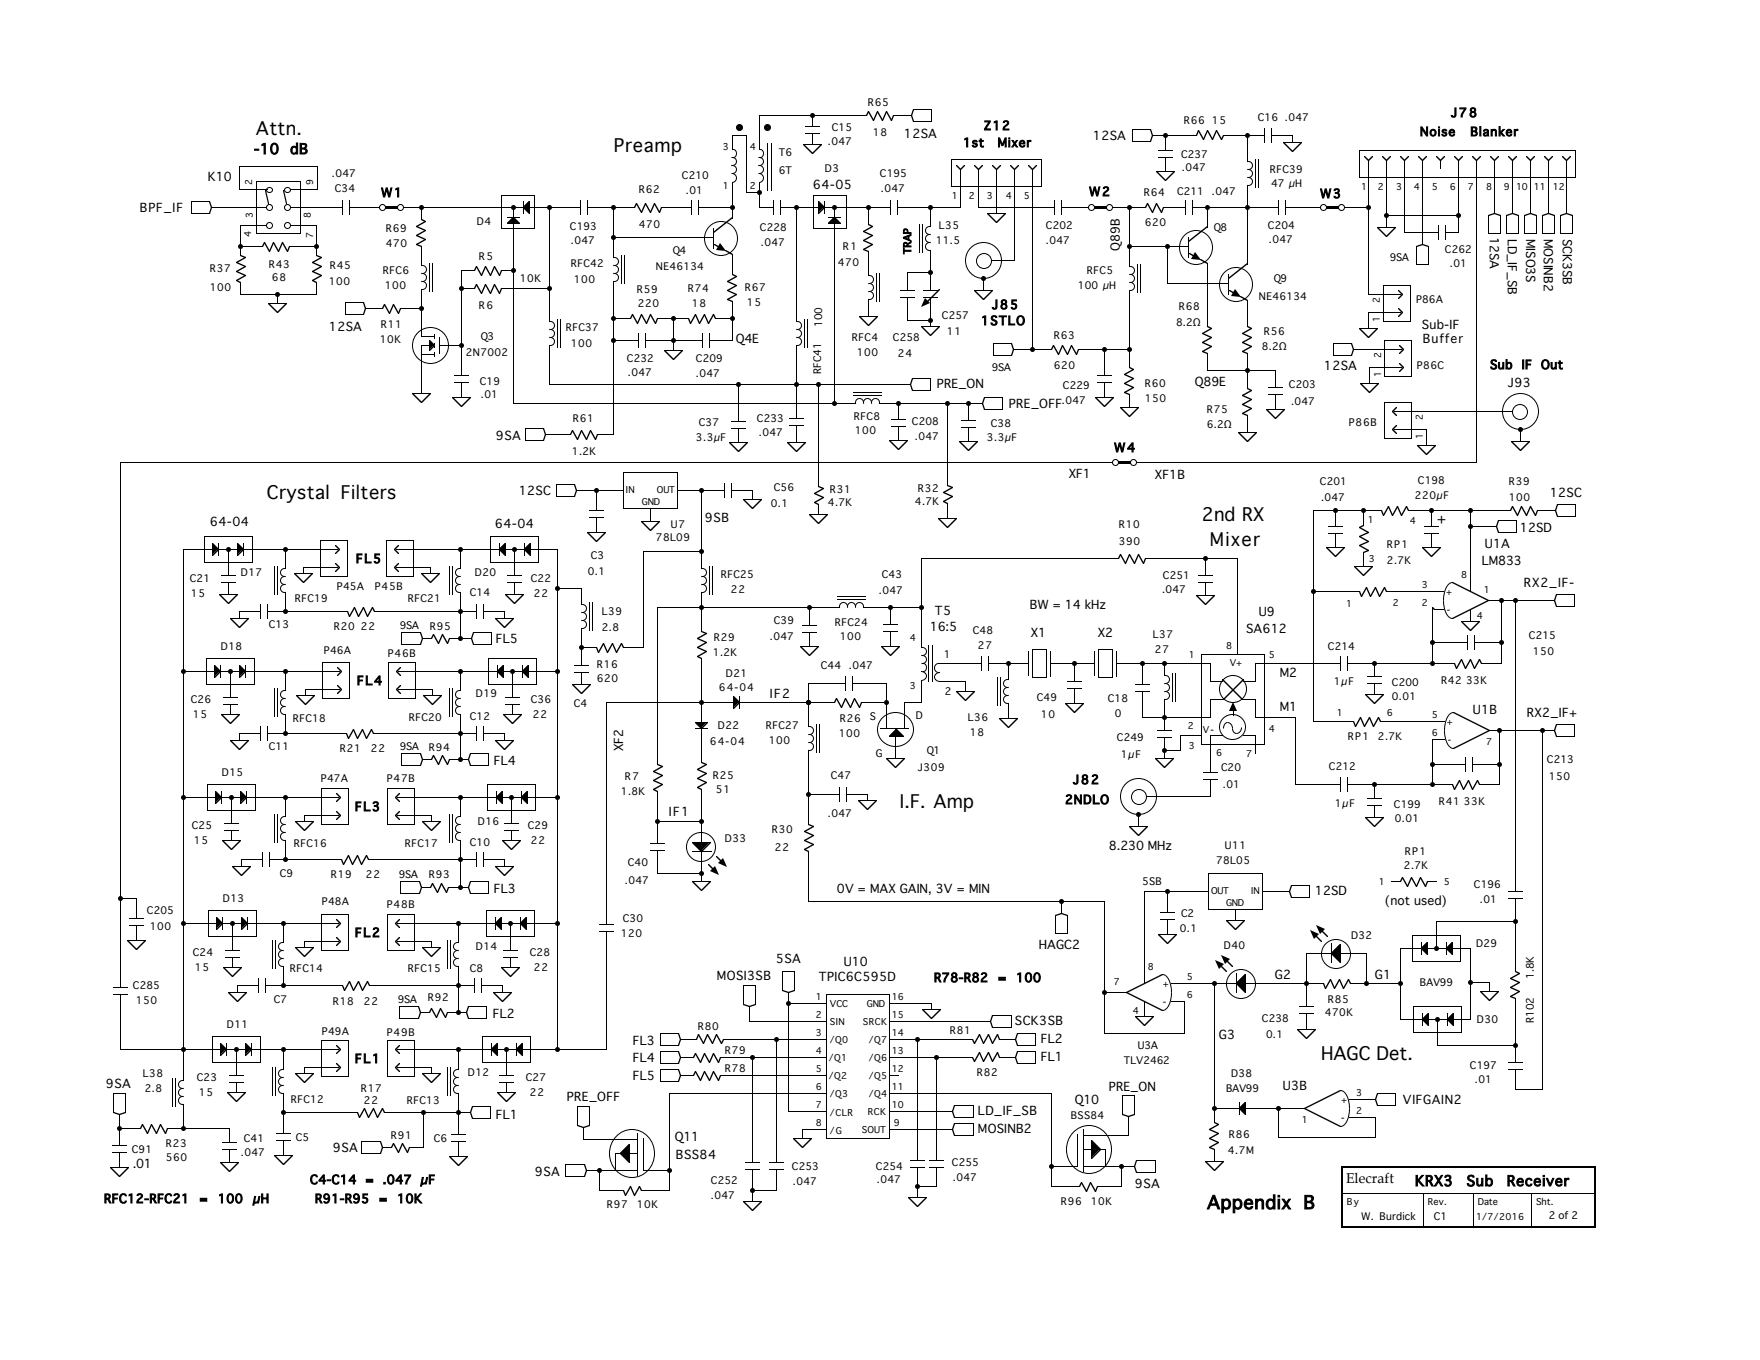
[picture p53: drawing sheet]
<svg xmlns="http://www.w3.org/2000/svg" width="279mm" height="216mm" viewBox="0 0 279 216" stroke-linecap="round" stroke-linejoin="round" font-family="sans-serif">
<defs><g id="words">
<g font-size="2.9">
<text x="40.6" y="21.4">Attn.</text>
<text x="97.5" y="24.1">Preamp</text>
<text x="42.4" y="79.2">Crystal Filters</text>
<text x="190.8" y="82.7">2nd RX</text>
<text x="192.1" y="86.7">Mixer</text>
<text x="142.9" y="128.3">I.F. Amp</text>
<text x="209.7" y="168.3">HAGC Det.</text>
<text x="191.6" y="191.9">Appendix B</text>
</g>
<g font-size="2.2">
<text x="40.3" y="24.4">-10</text>
<text x="46.1" y="24.4">dB</text>
<text x="228.3" y="81.8" transform="rotate(90 228.3 81.8)">+</text>
<text x="213.7" y="187.8">Elecraft</text>
<text x="224.6" y="188.3">KRX3</text>
<text x="232.8" y="188.3">Sub</text>
<text x="239.2" y="188.3">Receiver</text>
</g>
<g font-size="1.9">
<text x="143.5" y="21.9">12SA</text>
<text x="152.9" y="23.3">1st</text>
<text x="156.2" y="20.6">Z12</text>
<text x="158.4" y="23.3">Mixer</text>
<text x="173.5" y="22.2">12SA</text>
<text x="225.4" y="21.6">Noise</text>
<text x="230.3" y="18.6">J 78</text>
<text x="233.4" y="21.6">Blanker</text>
<text x="33" y="28.7">K10</text>
<text x="22.2" y="33.7">BPF_IF</text>
<text x="60.5" y="31.3">W1</text>
<text x="129.1" y="30">64-05</text>
<text x="172.9" y="31.1">W2</text>
<text x="209.5" y="31.4">W3</text>
<text x="177.8" y="39.8" transform="rotate(-90 177.8 39.8)">Q89B</text>
<text x="236.5" y="37.6" transform="rotate(90 236.5 37.6)">12SA</text>
<text x="239.4" y="37.9" transform="rotate(90 239.4 37.9)">LD_IF_SB</text>
<text x="242.3" y="37.9" transform="rotate(90 242.3 37.9)">MISO3S</text>
<text x="245.1" y="37.9" transform="rotate(90 245.1 37.9)">MOSINB2</text>
<text x="248.1" y="37.9" transform="rotate(90 248.1 37.9)">SCK3SB</text>
<text x="52.2" y="52.5">12SA</text>
<text x="155.7" y="51.6">1STLO</text>
<text x="157.5" y="49.1">J 85</text>
<text x="225.7" y="52.2">Sub-IF</text>
<text x="116.8" y="54.5">Q4E</text>
<text x="210.2" y="58.7">12SA</text>
<text x="225.9" y="54.5">Buffer</text>
<text x="236.5" y="58.6">Sub</text>
<text x="241.6" y="58.6">IF</text>
<text x="244.6" y="58.6">Out</text>
<text x="148.7" y="61.6">PRE_ON</text>
<text x="160.2" y="64.8">PRE_OFF</text>
<text x="189.7" y="61.3">Q89E</text>
<text x="239.4" y="61.4">J93</text>
<text x="78.7" y="69.8">9SA</text>
<text x="176.8" y="71.8">W4</text>
<text x="169.7" y="75.9">XF1</text>
<text x="183.4" y="76">XF1B</text>
<text x="33.3" y="83.5">64-04</text>
<text x="78.6" y="83.8">64-04</text>
<text x="82.4" y="78.6">12SC</text>
<text x="111.9" y="82.9">9SB</text>
<text x="246.1" y="78.9">12SC</text>
<text x="56.5" y="89.4">FL5</text>
<text x="235.3" y="89.7">LM833</text>
<text x="235.7" y="87">U1A</text>
<text x="241.3" y="84.5">12SD</text>
<text x="241.9" y="93.2">RX2_IF-</text>
<text x="147.6" y="100.2">16:5</text>
<text x="148.4" y="97.6">T5</text>
<text x="163.5" y="96.7">BW = 14 kHz</text>
<text x="163.7" y="101.1">X1</text>
<text x="174.3" y="101.1">X2</text>
<text x="197.8" y="100.5">SA612</text>
<text x="199.9" y="97.8">U9</text>
<text x="78.7" y="102.1">FL5</text>
<text x="203.2" y="107.5">M2</text>
<text x="56.7" y="108.7">FL4</text>
<text x="122.2" y="110.8">IF2</text>
<text x="203.2" y="112.9">M1</text>
<text x="233.8" y="113.3">U1B</text>
<text x="242.4" y="113.8">RX2_IF+</text>
<text x="98.9" y="119.2" transform="rotate(-90 98.9 119.2)">XF2</text>
<text x="78.4" y="121.4">FL4</text>
<text x="170.3" y="124.5">J 82</text>
<text x="56.4" y="128.7">FL3</text>
<text x="106.2" y="129.5">IF1</text>
<text x="169.1" y="127.6">2NDLO</text>
<text x="176.1" y="134.9">8.230 MHz</text>
<text x="78.4" y="141.8">FL3</text>
<text x="132.9" y="141.8">0V = MAX GAIN, 3V = MIN</text>
<text x="208.8" y="142.1">12SD</text>
<text x="219.9" y="143.7">(not used)</text>
<text x="56.4" y="148.7">FL2</text>
<text x="113.8" y="155.6">MOSI3SB</text>
<text x="123.2" y="152.9">5SA</text>
<text x="130" y="155.7">TPIC6C595D</text>
<text x="134" y="153.4">U10</text>
<text x="148.3" y="155.9">R78-R82</text>
<text x="158.4" y="155.9">=</text>
<text x="161.3" y="155.9">100</text>
<text x="164.9" y="150.7">HAGC2</text>
<text x="202.4" y="155.4">G2</text>
<text x="218.3" y="155.4">G1</text>
<text x="78.3" y="161.6">FL2</text>
<text x="100.5" y="165.9">FL3</text>
<text x="161.1" y="162.7">SCK3SB</text>
<text x="165.3" y="165.6">FL2</text>
<text x="193.5" y="164.9">G3</text>
<text x="16.8" y="172.7">9SA</text>
<text x="56.4" y="168.8">FL1</text>
<text x="100.5" y="168.6">FL4</text>
<text x="100.5" y="171.4">FL5</text>
<text x="165.3" y="168.4">FL1</text>
<text x="176.1" y="173.2">PRE_ON</text>
<text x="203.7" y="173">U3B</text>
<text x="78.7" y="177.6">FL1</text>
<text x="90" y="174.8">PRE_OFF</text>
<text x="155.3" y="179.9">MOSINB2</text>
<text x="155.3" y="177">LD_IF_SB</text>
<text x="170.7" y="175.3">Q10</text>
<text x="222.7" y="175.3">VIFGAIN2</text>
<text x="21.1" y="185.4">.01</text>
<text x="52.9" y="182.9">9SA</text>
<text x="107.2" y="181.1">Q11</text>
<text x="107.3" y="184">BSS84</text>
<text x="16.5" y="191">RFC12-RFC21</text>
<text x="31.7" y="191">=</text>
<text x="34.6" y="191">100</text>
<text x="40.2" y="191">µH</text>
<text x="49.2" y="188">C4-C14</text>
<text x="50" y="191">R91-R95</text>
<text x="58" y="188">=</text>
<text x="60.2" y="191">=</text>
<text x="60.8" y="188">.047</text>
<text x="63" y="191">10K</text>
<text x="66.8" y="188">µF</text>
<text x="84.9" y="186.7">9SA</text>
<text x="180.2" y="188.6">9SA</text>
</g>
<g font-size="1.6">
<text x="137.8" y="16.8">R65</text>
<text x="131.4" y="23">.047</text>
<text x="132.1" y="20.8">C15</text>
<text x="138.6" y="21.6">18</text>
<text x="188" y="19.7">R66</text>
<text x="192.4" y="19.7">15</text>
<text x="199.7" y="19.2">C16 .047</text>
<text x="52.7" y="28.1">.047</text>
<text x="108.3" y="28.4">C210</text>
<text x="123.7" y="24.8">T6</text>
<text x="123.7" y="27.6">6T</text>
<text x="131" y="27.3">D3</text>
<text x="139.7" y="28.1">C195</text>
<text x="187.5" y="25.1">C237</text>
<text x="187.6" y="27.1">.047</text>
<text x="201.6" y="27.5">RFC39</text>
<text x="201.8" y="29.7">47 µH</text>
<text x="53.2" y="30.5">C34</text>
<text x="75.7" y="35.7">D4</text>
<text x="101.4" y="30.6">R62</text>
<text x="108.9" y="30.8">.01</text>
<text x="139.9" y="30.5">.047</text>
<text x="181.6" y="31.1">R64</text>
<text x="181.8" y="35.9">620</text>
<text x="186.8" y="31">C211</text>
<text x="192.4" y="31">.047</text>
<text x="61.3" y="36.8">R69</text>
<text x="61.3" y="39.2">470</text>
<text x="76" y="41.3">R5</text>
<text x="90.5" y="36.5">C193</text>
<text x="90.6" y="38.7">.047</text>
<text x="101.4" y="36.2">470</text>
<text x="106.8" y="40.3">Q4</text>
<text x="120.6" y="36.7">C228</text>
<text x="120.8" y="39.1">.047</text>
<text x="133.8" y="39.7">R1</text>
<text x="144.6" y="40.3" transform="rotate(-90 144.6 40.3)">TRAP</text>
<text x="148.6" y="38.7">11.5</text>
<text x="149.1" y="36.4">L35</text>
<text x="166.1" y="36.4">C202</text>
<text x="166.1" y="38.7">.047</text>
<text x="192.7" y="36.7">Q8</text>
<text x="201.3" y="36.4">C204</text>
<text x="201.5" y="38.6">.047</text>
<text x="220.7" y="41.4">9SA</text>
<text x="229.4" y="40.2">C262</text>
<text x="33.3" y="46.2">100</text>
<text x="33.3" y="43.2">R37</text>
<text x="42.7" y="42.5">R43</text>
<text x="43.2" y="44.6">68</text>
<text x="52.2" y="45.2">100</text>
<text x="52.4" y="42.7">R45</text>
<text x="60.8" y="43.5">RFC6</text>
<text x="61.1" y="45.9">100</text>
<text x="82.5" y="44.8">10K</text>
<text x="90.6" y="42.4">RFC42</text>
<text x="91.1" y="44.9">100</text>
<text x="101.1" y="46.5">R59</text>
<text x="104.1" y="42.9">NE46134</text>
<text x="109.2" y="46.4">R74</text>
<text x="118.3" y="46.2">R67</text>
<text x="133" y="42.2">470</text>
<text x="171.1" y="45.9">100 µH</text>
<text x="172.6" y="43.5">RFC5</text>
<text x="199.9" y="47.6">NE46134</text>
<text x="202.2" y="44.8">Q9</text>
<text x="230.2" y="42.4">.01</text>
<text x="60.5" y="52.1">R11</text>
<text x="76" y="49.1">R6</text>
<text x="76.4" y="54">Q3</text>
<text x="89.9" y="52.5">RFC37</text>
<text x="101.3" y="48.7">220</text>
<text x="109.9" y="48.7">18</text>
<text x="118.6" y="48.6">15</text>
<text x="130.5" y="51.9" transform="rotate(-90 130.5 51.9)">100</text>
<text x="149.5" y="50.6">C257</text>
<text x="150.3" y="53.2">11</text>
<text x="167.3" y="53.8">R63</text>
<text x="186.7" y="51.8">8.2Ω</text>
<text x="187.2" y="49.2">R68</text>
<text x="200.7" y="53.2">R56</text>
<text x="224.8" y="48.1">P86A</text>
<text x="60.3" y="54.5">10K</text>
<text x="74" y="56.5">2N7002</text>
<text x="90.6" y="55.1">100</text>
<text x="99.5" y="57.5">C232</text>
<text x="99.7" y="59.7">.047</text>
<text x="110.5" y="57.5">C209</text>
<text x="110.5" y="59.8">.047</text>
<text x="130.3" y="59.4" transform="rotate(-90 130.3 59.4)">RFC41</text>
<text x="135.3" y="54.1">RFC4</text>
<text x="136" y="56.5">100</text>
<text x="141.8" y="54.1">C258</text>
<text x="142.6" y="56.7">24</text>
<text x="157.5" y="58.9">9SA</text>
<text x="167.3" y="58.6">620</text>
<text x="200.3" y="55.6">8.2Ω</text>
<text x="224.9" y="58.6">P86C</text>
<text x="76.2" y="61.1">C19</text>
<text x="76.4" y="63.2">.01</text>
<text x="168.6" y="64.1">.047</text>
<text x="168.8" y="61.8">C229</text>
<text x="181.8" y="63.8">150</text>
<text x="181.8" y="61.4">R60</text>
<text x="191.6" y="65.6">R75</text>
<text x="204.6" y="61.6">C203</text>
<text x="204.9" y="64.3">.047</text>
<text x="91" y="67">R61</text>
<text x="110.5" y="70">3.3µF</text>
<text x="111" y="67.6">C37</text>
<text x="120.2" y="67">C233</text>
<text x="120.5" y="69.2">.047</text>
<text x="135.6" y="66.7">RFC8</text>
<text x="135.7" y="68.9">100</text>
<text x="144.8" y="67.5">C208</text>
<text x="145.3" y="69.8">.047</text>
<text x="156.7" y="70">3.3µF</text>
<text x="157.3" y="67.8">C38</text>
<text x="191.6" y="67.9">6.2Ω</text>
<text x="214.2" y="67.6">P86B</text>
<text x="90.8" y="72.2">1.2K</text>
<text x="122.9" y="77.9">C56</text>
<text x="209.5" y="77">C201</text>
<text x="225.1" y="76.8">C198</text>
<text x="239.6" y="77">R39</text>
<text x="106.5" y="83.8">U7</text>
<text x="122.4" y="80.5">0.1</text>
<text x="131.4" y="80.3">4.7K</text>
<text x="131.8" y="78.3">R31</text>
<text x="145.3" y="80.2">4.7K</text>
<text x="145.7" y="78.1">R32</text>
<text x="177.6" y="83.8">R10</text>
<text x="209.7" y="79.5">.047</text>
<text x="224.6" y="79.2">220µF</text>
<text x="239.6" y="79.5">100</text>
<text x="93.8" y="88.7">C3</text>
<text x="104.1" y="85.9">78L09</text>
<text x="177.6" y="86.5">390</text>
<text x="220.2" y="89.5">2.7K</text>
<text x="220.2" y="87">RP1</text>
<text x="30.2" y="92.4">C21</text>
<text x="30.3" y="94.8">15</text>
<text x="38.3" y="91.4">D17</text>
<text x="46.8" y="95.6">RFC19</text>
<text x="53.5" y="93.7">P45A</text>
<text x="59.5" y="93.7">P45B</text>
<text x="64.8" y="95.6">RFC21</text>
<text x="74.6" y="94.6">C14</text>
<text x="75.4" y="91.4">D20</text>
<text x="84.3" y="92.4">C22</text>
<text x="84.8" y="94.8">22</text>
<text x="93.3" y="91.3">0.1</text>
<text x="114.5" y="91.8">RFC25</text>
<text x="116" y="94.1">22</text>
<text x="139.5" y="94.3">.047</text>
<text x="140" y="91.8">C43</text>
<text x="184.5" y="94.1">.047</text>
<text x="184.6" y="91.9">C251</text>
<text x="42.7" y="99.7">C13</text>
<text x="53" y="100">R20</text>
<text x="57.3" y="100">22</text>
<text x="63.5" y="99.9">9SA</text>
<text x="68.3" y="100">R95</text>
<text x="95.6" y="97.6">L39</text>
<text x="95.6" y="100.2">2.8</text>
<text x="113.3" y="101.8">R29</text>
<text x="122.2" y="101.6">.047</text>
<text x="122.9" y="99.1">C39</text>
<text x="132.6" y="99.4">RFC24</text>
<text x="133.3" y="101.6">100</text>
<text x="154.5" y="100.6">C48</text>
<text x="183" y="101.3">L37</text>
<text x="242.7" y="101.4">C215</text>
<text x="35.1" y="103.2">D18</text>
<text x="51.4" y="103.8">P46A</text>
<text x="61.6" y="104.3">P46B</text>
<text x="94.8" y="106">R16</text>
<text x="113.2" y="104.1">1.2K</text>
<text x="115.3" y="107.5">D21</text>
<text x="130.3" y="106.2">C44</text>
<text x="134.8" y="106.2">.047</text>
<text x="149.9" y="104.5">1</text>
<text x="155.3" y="103">27</text>
<text x="183.4" y="103.7">27</text>
<text x="210.8" y="103.2">C214</text>
<text x="243.4" y="104">150</text>
<text x="30.3" y="111.6">C26</text>
<text x="30.6" y="114">15</text>
<text x="75.6" y="110.6">D19</text>
<text x="84.3" y="111.6">C36</text>
<text x="84.6" y="114">22</text>
<text x="91.1" y="112.2">C4</text>
<text x="94.8" y="108.3">620</text>
<text x="114.1" y="109.7">64-04</text>
<text x="150" y="110.3">2</text>
<text x="164.6" y="111.3">C49</text>
<text x="165.3" y="114">10</text>
<text x="175.9" y="111.4">C18</text>
<text x="177" y="113.8">0</text>
<text x="211.8" y="108.7">1µF</text>
<text x="221" y="108.9">C200</text>
<text x="221" y="111.1">0.01</text>
<text x="228.8" y="108.6">R42</text>
<text x="232.7" y="108.6">33K</text>
<text x="42.7" y="119.1">C11</text>
<text x="46.5" y="114.6">RFC18</text>
<text x="54" y="119.4">R21</text>
<text x="58.9" y="119.4">22</text>
<text x="63.5" y="119.1">9SA</text>
<text x="64.9" y="114.5">RFC20</text>
<text x="68.1" y="119.2">R94</text>
<text x="74.6" y="114.3">C12</text>
<text x="112.7" y="118.3">64-04</text>
<text x="114" y="115.7">D22</text>
<text x="121.6" y="115.7">RFC27</text>
<text x="122.1" y="118.1">100</text>
<text x="133.2" y="117">100</text>
<text x="133.3" y="114.6">R26</text>
<text x="138.1" y="114.3">S</text>
<text x="145.4" y="114.1">D</text>
<text x="147.2" y="119.7">Q1</text>
<text x="153.7" y="114.5">L36</text>
<text x="154" y="116.8">18</text>
<text x="177.3" y="117.6">C249</text>
<text x="214" y="117.5">RP1</text>
<text x="218.8" y="117.5">2.7K</text>
<text x="35.2" y="123.2">D15</text>
<text x="51" y="124.1">P47A</text>
<text x="61.4" y="124.1">P47B</text>
<text x="99.2" y="123.8">R7</text>
<text x="113.2" y="123.7">R25</text>
<text x="113.7" y="125.9">51</text>
<text x="131.9" y="123.7">C47</text>
<text x="139.1" y="120.2">G</text>
<text x="145.7" y="122.4">J309</text>
<text x="178" y="120.3">1µF</text>
<text x="193.8" y="122.4">C20</text>
<text x="194.2" y="125.1">.01</text>
<text x="211" y="122.2">C212</text>
<text x="245.6" y="121.1">C213</text>
<text x="245.9" y="123.8">150</text>
<text x="30.5" y="131.6">C25</text>
<text x="75.9" y="131">D16</text>
<text x="83.8" y="131.6">C29</text>
<text x="98.6" y="126.2">1.8K</text>
<text x="131.4" y="129.7">.047</text>
<text x="211.9" y="128.1">1µF</text>
<text x="221.3" y="128.3">C199</text>
<text x="221.5" y="130.5">0.01</text>
<text x="228.4" y="127.8">R41</text>
<text x="232.4" y="127.8">33K</text>
<text x="30.8" y="134">15</text>
<text x="46.7" y="134.5">RFC16</text>
<text x="64.3" y="134.5">RFC17</text>
<text x="74.6" y="134.3">C10</text>
<text x="84.3" y="134">22</text>
<text x="99.7" y="137.5">C40</text>
<text x="115.1" y="133.7">D33</text>
<text x="122.6" y="132.2">R30</text>
<text x="123" y="135.1">22</text>
<text x="193" y="137.2">78L05</text>
<text x="194.5" y="134.8">U11</text>
<text x="222.9" y="138">2.7K</text>
<text x="223" y="135.7">RP1</text>
<text x="35.4" y="143.2">D13</text>
<text x="44.4" y="139.2">C9</text>
<text x="51.1" y="143.7">P48A</text>
<text x="52.5" y="139.4">R19</text>
<text x="58.1" y="139.4">22</text>
<text x="63.3" y="139.4">9SA</text>
<text x="68.1" y="139.4">R93</text>
<text x="99.2" y="140.3">.047</text>
<text x="181.3" y="140.5">5SB</text>
<text x="234" y="141">C196</text>
<text x="234.9" y="143.4">.01</text>
<text x="23.3" y="145.1">C205</text>
<text x="23.8" y="147.6">100</text>
<text x="61.4" y="144.1">P48B</text>
<text x="98.6" y="148.7">120</text>
<text x="98.9" y="146.4">C30</text>
<text x="187.3" y="148">0.1</text>
<text x="187.5" y="145.6">C2</text>
<text x="214.5" y="149.1">D32</text>
<text x="30.6" y="151.8">C24</text>
<text x="31" y="154.1">15</text>
<text x="46" y="154.3">RFC14</text>
<text x="64.8" y="154.3">RFC15</text>
<text x="74.6" y="154.3">C8</text>
<text x="75.6" y="150.8">D14</text>
<text x="84.1" y="151.8">C28</text>
<text x="84.8" y="154.1">22</text>
<text x="194.3" y="150.7">D40</text>
<text x="234.3" y="150.3">D29</text>
<text x="243.5" y="155.4" transform="rotate(-90 243.5 155.4)">1.8K</text>
<text x="21.1" y="157">C285</text>
<text x="21.6" y="159.4">150</text>
<text x="43.5" y="159.2">C7</text>
<text x="52.9" y="159.5">R18</text>
<text x="57.8" y="159.5">22</text>
<text x="63.2" y="159.2">9SA</text>
<text x="67.9" y="158.9">R92</text>
<text x="210.3" y="161.3">470K</text>
<text x="210.8" y="159.2">R85</text>
<text x="225.4" y="156.5">BAV99</text>
<text x="36" y="163.2">D11</text>
<text x="51.1" y="164.3">P49A</text>
<text x="61.4" y="164.5">P49B</text>
<text x="110.8" y="163.5">R80</text>
<text x="115.1" y="167.3">R79</text>
<text x="150.8" y="164.1">R81</text>
<text x="180.7" y="166.5">U3A</text>
<text x="200.3" y="162.2">C238</text>
<text x="201" y="164.8">0.1</text>
<text x="234.5" y="162.4">D30</text>
<text x="243.5" y="162.4" transform="rotate(-90 243.5 162.4)">R102</text>
<text x="22.7" y="171">L38</text>
<text x="23" y="173.4">2.8</text>
<text x="31.3" y="171.6">C23</text>
<text x="31.6" y="174">15</text>
<text x="57.3" y="173.4">R17</text>
<text x="74.3" y="170.8">D12</text>
<text x="83.5" y="171.6">C27</text>
<text x="84.1" y="174">22</text>
<text x="115.1" y="170.2">R78</text>
<text x="155.1" y="170.8">R82</text>
<text x="178.4" y="168.9">TLV2462</text>
<text x="194.6" y="173.4">BAV99</text>
<text x="195.4" y="171">D38</text>
<text x="233.4" y="169.7">C197</text>
<text x="234.2" y="171.9">.01</text>
<text x="46.2" y="175.1">RFC12</text>
<text x="57.8" y="175.3">22</text>
<text x="64.6" y="175.3">RFC13</text>
<text x="170" y="177.6">BSS84</text>
<text x="21" y="183">C91</text>
<text x="26.4" y="182.1">R23</text>
<text x="26.4" y="184.3">560</text>
<text x="38.3" y="183.5">.047</text>
<text x="38.7" y="181.3">C41</text>
<text x="47" y="181.1">C5</text>
<text x="62.1" y="180.8">R91</text>
<text x="68.9" y="181.3">C6</text>
<text x="125.7" y="185.7">C253</text>
<text x="139.1" y="185.7">C254</text>
<text x="151.1" y="185.1">C255</text>
<text x="194.9" y="183.2">4.7M</text>
<text x="195.1" y="180.7">R86</text>
<text x="96.4" y="191.8">R97</text>
<text x="101.1" y="191.8">10K</text>
<text x="112.9" y="188">C252</text>
<text x="112.9" y="190.3">.047</text>
<text x="125.9" y="188.1">.047</text>
<text x="139.2" y="187.8">.047</text>
<text x="151.3" y="187.5">.047</text>
<text x="168.4" y="191.3">R96</text>
<text x="173.2" y="191.3">10K</text>
<text x="216.1" y="193.7">W. Burdick</text>
<text x="227.6" y="193.7">C1</text>
<text x="245.9" y="193.5">2 of 2</text>
</g>
<g font-size="1.4">
<text x="114.8" y="23.8">3</text>
<text x="119.1" y="23.8">4</text>
<text x="40" y="29.4" transform="rotate(-90 40 29.4)">2</text>
<text x="49.7" y="29.4" transform="rotate(-90 49.7 29.4)">9</text>
<text x="40.2" y="34.6" transform="rotate(-90 40.2 34.6)">3</text>
<text x="49.4" y="34.6" transform="rotate(-90 49.4 34.6)">8</text>
<text x="114.8" y="30">1</text>
<text x="119.1" y="30">2</text>
<text x="151.1" y="31.6">1</text>
<text x="153.8" y="31.6">2</text>
<text x="156.7" y="31.6">3</text>
<text x="159.7" y="31.6">4</text>
<text x="162.6" y="31.6">5</text>
<text x="216.1" y="30.2">1</text>
<text x="218.8" y="30.2">2</text>
<text x="221.6" y="30.2">3</text>
<text x="224.5" y="30.2">4</text>
<text x="227.3" y="30.2">5</text>
<text x="230.2" y="30.2">6</text>
<text x="233" y="30.2">7</text>
<text x="235.9" y="30.2">8</text>
<text x="238.8" y="30.2">9</text>
<text x="240.7" y="30.2">10</text>
<text x="243.5" y="30.2">11</text>
<text x="246.5" y="30.2">12</text>
<text x="39.8" y="37.6" transform="rotate(-90 39.8 37.6)">4</text>
<text x="49.7" y="37.8" transform="rotate(-90 49.7 37.8)">7</text>
<text x="219.1" y="51.1" transform="rotate(-90 219.1 51.1)">1</text>
<text x="219.1" y="48.1" transform="rotate(-90 219.1 48.1)">2</text>
<text x="219.2" y="59.8" transform="rotate(-90 219.2 59.8)">1</text>
<text x="219.2" y="56.8" transform="rotate(-90 219.2 56.8)">2</text>
<text x="225.9" y="69.7" transform="rotate(-90 225.9 69.7)">1</text>
<text x="225.9" y="66.7" transform="rotate(-90 225.9 66.7)">2</text>
<text x="99.4" y="78.3">IN</text>
<text x="101.9" y="80.2">GND</text>
<text x="104.3" y="78.3">OUT</text>
<text x="217.2" y="83">1</text>
<text x="223.8" y="83.2">4</text>
<text x="217.3" y="89.2">3</text>
<text x="225.7" y="93.3">3</text>
<text x="229.6" y="94.5">+</text>
<text x="231.9" y="91.8">8</text>
<text x="235.6" y="94.1">1</text>
<text x="144.5" y="101.8">4</text>
<text x="213.7" y="96.4">1</text>
<text x="221.1" y="96.2">2</text>
<text x="225.7" y="96.2">2</text>
<text x="229.7" y="97.3">-</text>
<text x="234.5" y="98.3">4</text>
<text x="188.8" y="104.5">1</text>
<text x="194.6" y="103">8</text>
<text x="195.3" y="105.7">V+</text>
<text x="201.5" y="104.5">5</text>
<text x="144.5" y="109.4">3</text>
<text x="212.2" y="113.7">1</text>
<text x="220.2" y="113.7">6</text>
<text x="227.3" y="114">5</text>
<text x="188.6" y="115.7">2</text>
<text x="188.8" y="118.9">3</text>
<text x="191" y="116.4">V-</text>
<text x="201.5" y="116.2">4</text>
<text x="227.3" y="116.8">6</text>
<text x="229.7" y="115.1">+</text>
<text x="229.9" y="118">-</text>
<text x="235.9" y="118.3">7</text>
<text x="193" y="120">6</text>
<text x="197.8" y="120.2">7</text>
<text x="192.2" y="141.9">OUT</text>
<text x="194.6" y="143.8">GND</text>
<text x="198.6" y="141.9">IN</text>
<text x="218.9" y="140.5">1</text>
<text x="229.2" y="140.5">5</text>
<text x="182.2" y="154">8</text>
<text x="188.4" y="155.6">5</text>
<text x="129.5" y="161.6">2</text>
<text x="129.5" y="158.8">1</text>
<text x="131.8" y="159.9">VCC</text>
<text x="137.6" y="159.9">GND</text>
<text x="141.6" y="161.6">15</text>
<text x="141.6" y="158.8">16</text>
<text x="176.8" y="156.4">7</text>
<text x="179.9" y="161">4</text>
<text x="184.6" y="156.7">+</text>
<text x="184.6" y="159.5">-</text>
<text x="188.4" y="158.4">6</text>
<text x="129.5" y="164.5">3</text>
<text x="129.5" y="167.3">4</text>
<text x="131.8" y="162.7">SIN</text>
<text x="131.8" y="165.6">/Q0</text>
<text x="137" y="162.7">SRCK</text>
<text x="138" y="165.6">/Q7</text>
<text x="141.6" y="164.5">14</text>
<text x="141.6" y="167.3">13</text>
<text x="129.5" y="170.2">5</text>
<text x="129.5" y="173">6</text>
<text x="131.6" y="168.4">/Q1</text>
<text x="131.6" y="171.3">/Q2</text>
<text x="138" y="168.4">/Q6</text>
<text x="138" y="171.3">/Q5</text>
<text x="141.6" y="170.2">12</text>
<text x="141.6" y="173">11</text>
<text x="215.3" y="174">3</text>
<text x="129.5" y="175.9">7</text>
<text x="129.5" y="178.8">8</text>
<text x="131.8" y="177.2">/CLR</text>
<text x="131.8" y="174.1">/Q3</text>
<text x="136.8" y="179.9">SOUT</text>
<text x="137.8" y="177">RCK</text>
<text x="138" y="174.1">/Q4</text>
<text x="141.6" y="175.9">10</text>
<text x="141.9" y="178.8">9</text>
<text x="206.7" y="178.3">1</text>
<text x="212.9" y="175.1">+</text>
<text x="212.9" y="178">-</text>
<text x="215.3" y="176.8">2</text>
<text x="131.8" y="180">/G</text>
<text x="213.8" y="191.3">By</text>
<text x="226.7" y="191.3">Rev.</text>
<text x="234.6" y="191.3">Date</text>
<text x="243.8" y="191.3">Sht.</text>
<text x="234.3" y="193.7">1/7/2016</text>
</g>
</g></defs>
<g fill="#000">
<path d="M137.8 17.6h.2l.7 1.6h-.1zM137.8 17.6h.2v.2l-.4 .6h-.1zM139.2 17.6h.2v.2l-.7 1.4h-.1zM139.2 17.6h.2l.8 1.6h-.2zM140.7 17.6h.1v.2l-.6 1.4h-.2zM140.7 17.6h.1l.8 1.6h-.2zM141.8 18.3h.1v.1l-.3 .8h-.2zM144.6 18.3h.2l.3 1.1h-.2zM144.9 17.3h.2v.2l-.3 .9h-.2zM33.2 31.9h.1l.4 1.1h-.2zM33.5 32.9h.2v.1l-.4 1h-.1zM41.9 38.4h.2l.8 1.6h-.2z"/>
<path d="M41.9 38.4h.2v.2l-.3 .6h-.2zM42.1 30.2h.1l.5 2.2h-.2zM43.3 38.4h.2v.2l-.6 1.4h-.2zM43.3 38.4h.2l.8 1.6h-.2zM44.8 38.4h.1v.2l-.6 1.4h-.2zM44.8 38.4h.1l.8 1.6h-.1zM44.9 30.2h.2l.5 2.2h-.2zM45.9 39.1h.1v.1l-.3 .8h-.1zM66 35.9l1.6 .6v.2l-1.6-.7zM66 37.3l1.6 .6v.2l-1.6-.6zM66 38.7l1 .4v.1l-1-.3zM66.8 34.8l.8 .3v.1l-.8-.3z"/>
<path d="M66 35.9l1.6-.8v.1l-1.4 .8h-.2zM66 37.3l1.6-.8v.2l-1.4 .8h-.2zM66 38.7l1.6-.8v.2l-1.4 .8h-.2zM80.5 35.4l.9-1h.2v.2l-1 1h-.1zM81.4 34.4h.2l.9 1v.2h-.1l-1-1zM83 32.9h.2l.9 .9v.2h-.1l-1-1zM84 31.9h.1v.2l-.9 .9h-.2v-.1zM101 32.2h.1l.8 1.6h-.1zM101 32.2h.1v.2l-.3 .6h-.2zM102.4 32.2h.2v.2l-.7 1.4h-.1zM102.4 32.2h.2l.7 1.6h-.1zM103.8 32.2h.2v.2l-.7 1.4h-.1z"/>
<path d="M103.8 32.2h.2l.8 1.6h-.2zM104.9 32.9h.2v.1l-.3 .8h-.2zM113.3 38.7l1.3 .7v.1l-1.3-.6zM115.1 39.7l1.3 .6v.2l-1.3-.7zM113.2 36.8l3-2.4h.2v.2l-3.1 2.4h-.1zM127.5 22.9h.1l1.5 1.4v.1h-.2l-1.4-1.4zM129.9 31.9h.1l1 1v.1h-.2l-.9-.9zM128.9 24.3l1.4-1.4h.2v.1l-1.4 1.4h-.2zM129.9 33.8l.9-.9h.2v.1l-1 1h-.1zM132.4 34.4h.2l.9 1v.2h-.2l-.9-1zM132.4 34.4h.2v.2l-1 1h-.2v-.2zM137 36.7l1.6 .6v.2l-1.6-.7z"/>
<path d="M137 38.1l1.6 .6v.2l-1.6-.6zM137 39.5l1 .3v.2l-1-.3zM137.8 35.6l.8 .3v.1l-.8-.3zM137 36.7l1.6-.8v.1l-1.4 .8h-.2zM137 38.1l1.6-.8v.2l-1.4 .8h-.2zM137 39.5l1.6-.8v.2l-1.4 .8h-.2zM151.8 26.2h.1l.7 .6v.2h-.2l-.6-.6zM152.4 26.8l.6-.6h.2v.2l-.6 .6h-.2zM154.6 26.2h.2l.6 .6v.2h-.1l-.7-.6zM155.9 26.2h.2v.2l-.7 .6h-.1v-.2zM156.7 33.8h.1l1.5 1.4v.2h-.2l-1.4-1.4zM157.5 26.2h.1l.7 .6v.2h-.2l-.6-.6z"/>
<path d="M158.7 26.2h.2v.2l-.6 .6h-.2v-.2zM159.5 33.8h.2v.2l-1.4 1.4h-.2v-.2zM160.3 26.2h.2l.6 .6v.2h-.1l-.7-.6zM161 26.8l.6-.6h.2v.2l-.7 .6h-.1zM163.2 26.2h.2l.6 .6v.2h-.2l-.6-.6zM163.8 26.8l.7-.6h.1v.2l-.6 .6h-.2zM182.1 32.2h.1l.8 1.6h-.1zM182.1 32.2h.1v.2l-.3 .6h-.1zM182.6 20.5h.1l.3 1.1h-.1zM182.9 21.4h.1v.2l-.3 .9h-.1zM183.5 27.1h.2l1.4 1.5v.1h-.2l-1.4-1.4zM183.5 32.2h.2v.2l-.7 1.4h-.1z"/>
<path d="M183.5 32.2h.2l.8 1.6h-.2zM184.6 32.9h.2v.1l-.3 .8h-.2zM186.4 27.1h.1v.2l-1.4 1.4h-.2v-.1zM190.2 20.6h.1l.8 1.6h-.1zM190.2 20.6h.1v.2l-.3 .8h-.1zM188.6 38.3l3-2.4h.2v.1l-3 2.4h-.2zM191.6 20.6h.2l.8 1.6h-.2zM191.6 20.6h.2v.2l-.7 1.4h-.1zM193 20.6h.2l.8 1.6h-.2zM193 20.6h.2v.2l-.6 1.4h-.2zM194.2 21.4h.1v.2l-.3 .6h-.2zM203.7 22.5h.1l1.5 1.5v.1h-.2l-1.4-1.4z"/>
<path d="M206.5 22.5h.2v.2l-1.4 1.4h-.2v-.1zM216.5 24.8h.2l.6 .6v.2h-.1l-.7-.7zM217.2 25.4l.6-.6h.2v.1l-.7 .7h-.1zM218.6 36h.2l1.4 1.5v.1h-.2l-1.4-1.4zM219.4 24.8h.2l.6 .6v.2h-.2l-.6-.7zM220.7 24.8h.1v.1l-.6 .7h-.2v-.2zM221.5 36h.1v.2l-1.4 1.4h-.2v-.1zM222.2 24.8h.2l.6 .6v.2h-.1l-.7-.7zM223.5 24.8h.2v.1l-.7 .7h-.1v-.2zM225.1 24.8h.2l.6 .6v.2h-.2l-.6-.7zM225.7 38.7l1.2 .4v.1l-1.2-.3zM224.8 39.1l1.1-.4v.2l-1 .3h-.1z"/>
<path d="M226.4 24.8h.1v.1l-.6 .7h-.2v-.2zM228 24.8h.1l.7 .6v.2h-.2l-.6-.7zM229.2 24.8h.2v.1l-.6 .7h-.2v-.2zM230.8 24.8h.2l.6 .6v.2h-.1l-.7-.7zM231.5 25.4l.6-.6h.2v.1l-.7 .7h-.1zM233.7 24.8h.1l.7 .6v.2h-.2l-.6-.7zM234.9 24.8h.2v.1l-.6 .7h-.2v-.2zM236.5 24.8h.2l.6 .6v.2h-.1l-.7-.7zM237.2 33.8l1.1 .3v.2l-1.1-.3zM236.2 34.1l1.1-.3v.2l-.9 .3h-.2zM237.8 24.8h.2v.1l-.7 .7h-.1v-.2zM239.4 24.8h.2l.6 .6v.2h-.2l-.6-.7z"/>
<path d="M240 33.8l1.1 .3v.2l-1.1-.3zM239.1 34.1l1.1-.3v.2l-1 .3h-.1zM240.7 24.8h.1v.1l-.6 .7h-.2v-.2zM242.3 24.8h.1l.6 .6v.2h-.1l-.6-.7zM242.9 33.8l1.1 .3v.2l-1.1-.3zM241.9 34.1l1.1-.3v.2l-.9 .3h-.2zM243.5 24.8h.2v.1l-.7 .7h-.1v-.2zM245.1 24.8h.2l.6 .6v.2h-.2l-.6-.7zM245.7 33.8l1.2 .3v.2l-1.2-.3zM244.8 34.1l1.1-.3v.2l-.9 .3h-.2zM245.7 25.4l.7-.6h.1v.1l-.6 .7h-.2zM248 24.8h.1l.7 .6v.2h-.2l-.6-.7z"/>
<path d="M248.6 33.8l1.1 .3v.2l-1.1-.3zM247.6 34.1l1.2-.3v.2l-1 .3h-.2zM249.2 24.8h.2v.1l-.6 .7h-.2v-.2zM37.5 43l1.6 .7v.1l-1.6-.6zM37.5 41.6l1.6 .6v.2l-1.6-.6zM37.5 44.4l.8 .4v.1l-.8-.3zM38.1 40.5l1 .3v.2l-1-.4zM37.5 44.4l1.6-.7v.1l-1.5 .8h-.1zM37.5 43l1.6-.8v.2l-1.5 .8h-.1zM37.5 41.6l1.6-.8v.2l-1.5 .8h-.1zM42.5 48.1h.2l1.4 1.4v.2h-.1l-1.5-1.4zM44 49.5l1.4-1.4h.2v.2l-1.5 1.4h-.1z"/>
<path d="M49.5 43l1.6 .7v.1l-1.6-.6zM49.5 41.6l1.6 .6v.2l-1.6-.6zM49.5 44.4l.8 .4v.1l-.8-.3zM50.2 40.5l.9 .3v.2l-.9-.4zM49.5 44.4l1.6-.7v.1l-1.4 .8h-.2zM49.5 43l1.6-.8v.2l-1.4 .8h-.2zM49.5 41.6l1.6-.8v.2l-1.4 .8h-.2zM57.6 47.9h.2l.3 1.2h-.2zM57.9 48.9h.2v.2l-.3 .9h-.2zM61 48.3h.1l.8 1.5h-.1zM61 48.3h.1v.1l-.3 .7h-.2zM62.4 48.3h.1v.1l-.6 1.4h-.1z"/>
<path d="M62.4 48.3h.1l.8 1.5h-.1zM63.5 48.9h.2v.2l-.4 .7h-.1zM68.1 54h.2l.8 .8v.1h-.2l-.8-.8zM68.9 54.8h.2v.1l-.8 .8h-.2v-.1zM75.6 42.2h.1l.8 1.6h-.1zM75.6 42.2h.1v.2l-.3 .6h-.2zM75.6 45.1h.1l.8 1.6h-.1zM75.6 45.1h.1v.1l-.3 .7h-.2zM77 42.2h.2v.2l-.7 1.4h-.1zM77 42.2h.2l.7 1.6h-.1zM77 45.1h.2v.1l-.7 1.5h-.1zM77 45.1h.2l.7 1.6h-.1z"/>
<path d="M78.4 42.2h.2v.2l-.7 1.4h-.1zM78.4 42.2h.2l.8 1.6h-.2zM78.4 45.1h.2v.1l-.7 1.5h-.1zM78.4 45.1h.2l.8 1.6h-.2zM79.5 42.9h.2v.1l-.3 .8h-.2zM79.5 45.7h.2v.2l-.3 .8h-.2zM100.3 49.8h.2l.8 1.6h-.2zM100.3 49.8h.2v.2l-.3 .6h-.2zM101.8 49.8h.1v.2l-.6 1.4h-.2zM101.8 49.8h.1l.8 1.6h-.1zM103.2 49.8h.1v.2l-.6 1.4h-.1zM103.2 49.8h.1l.8 1.6h-.1z"/>
<path d="M104.3 50.5h.2v.1l-.4 .8h-.1zM105.4 55.6h.2l1.4 1.4v.2h-.2l-1.4-1.5zM108.3 55.6h.1v.1l-1.4 1.5h-.2v-.2zM109.2 50.5h.2l.3 .9h-.2zM110.3 49.8h.2l.6 1.6h-.1zM110.3 49.8h.2v.2l-.8 1.4h-.2zM111.8 49.8h.1l.7 1.6h-.2zM111.8 49.8h.1v.2l-.8 1.4h-.1zM113.2 49.8h.1v.2l-.7 1.4h-.2zM113.2 49.8h.1l.4 .8h-.2zM115.4 44.6l1.6 .6v.2l-1.6-.6zM115.4 46l1.6 .7v.1l-1.6-.6z"/>
<path d="M115.4 47.5l1 .3v.1l-1-.3zM116.2 43.5l.8 .3v.2l-.8-.3zM115.4 44.6l1.6-.8v.2l-1.4 .8h-.2zM115.4 46l1.6-.8v.2l-1.4 .8h-.2zM115.4 47.5l1.6-.8v.1l-1.4 .8h-.2zM136.4 50.2h.1l1.5 1.4v.2h-.2l-1.4-1.5zM139.2 50.2h.2v.1l-1.4 1.5h-.2v-.2zM146.2 51.8h.2l1.4 1.4v.1h-.2l-1.4-1.4zM149.1 45.9h.1v.1l-2.2 2.3h-.2v-.2zM149.1 51.8h.1v.1l-1.4 1.4h-.2v-.1zM154.6 46h.2l1.4 1.5v.1h-.1l-1.5-1.4zM157.5 46h.1v.2l-1.4 1.4h-.1v-.1z"/>
<path d="M160.5 54.5h.2l.3 1.1h-.2zM160.8 55.4h.2v.2l-.3 .9h-.2zM167.2 54.8h.1l.8 1.6h-.1zM167.2 54.8h.1v.1l-.3 .7h-.2zM168.6 54.8h.2v.1l-.7 1.5h-.1zM168.6 54.8h.2l.7 1.6h-.1zM170 54.8h.2v.1l-.7 1.5h-.1zM170 54.8h.2l.8 1.6h-.2zM171.1 55.4h.2v.2l-.3 .8h-.2zM178.4 59.4l1.6 .6v.2l-1.6-.7zM179.2 58.3l.8 .3v.1l-.8-.3zM178.4 59.4l1.6-.8v.1l-1.4 .8h-.2z"/>
<path d="M188.8 40.2l1.2 .6v.2l-1.2-.7zM190.5 41.1l1.3 .7v.1l-1.3-.6zM190.8 52.9l1.6 .6v.2l-1.6-.7zM190.8 54.3l1.6 .6v.2l-1.6-.6zM190.8 55.7l1 .3v.2l-1-.3zM191.6 51.8l.8 .3v.1l-.8-.3zM190.8 52.9l1.6-.8v.1l-1.4 .8h-.2zM190.8 54.3l1.6-.8v.2l-1.4 .8h-.2zM190.8 55.7l1.6-.8v.2l-1.4 .8h-.2zM195.1 46l1.3 .7v.1l-1.3-.6zM196.8 47l1.3 .6v.2l-1.3-.7zM197.2 52.9l1.6 .6v.2l-1.6-.7z"/>
<path d="M197.2 54.3l1.6 .6v.2l-1.6-.6zM197.2 55.7l.9 .3v.2l-.9-.3zM194.9 44.1l3.1-2.3h.1v.1l-3 2.4h-.2zM198 51.8l.8 .3v.1l-.8-.3zM197.2 52.9l1.6-.8v.1l-1.5 .8h-.1zM197.2 54.3l1.6-.8v.2l-1.5 .8h-.1zM197.2 55.7l1.6-.8v.2l-1.5 .8h-.1zM214.5 54.5h.1l.3 1.1h-.1zM214.8 55.4h.1v.2l-.3 .9h-.1zM215.7 52.1h.2l1.4 1.4v.2h-.1l-1.5-1.5zM217.2 53.5l1.4-1.4h.2v.1l-1.5 1.5h-.1zM221.9 48.9h.2l.6 .6v.2h-.1l-.7-.6z"/>
<path d="M221.9 46h.2l.6 .7v.1h-.1l-.7-.6zM222.1 57.6h.1l.7 .7v.1h-.2l-.6-.6zM222.1 54.8h.1l.7 .6v.2h-.2l-.6-.7zM221.9 50.2l.7-.7h.1v.2l-.6 .6h-.2zM221.9 47.3l.7-.6h.1v.1l-.6 .7h-.2zM222.7 58.3h.2v.1l-.7 .7h-.1v-.2zM222.7 55.4h.2v.2l-.7 .6h-.1v-.2zM65.4 62.4h.2l1.4 1.4v.2h-.2l-1.4-1.5zM66.8 63.8l1.5-1.4h.1v.1l-1.4 1.5h-.2zM71.8 63h.1l1.4 1.5v.1h-.1l-1.4-1.4zM74.6 63h.2v.2l-1.5 1.4h-.1v-.1zM86.2 67.9h.2l.3 1.2h-.2z"/>
<path d="M86.5 68.9h.2v.2l-.3 .9h-.2zM90.8 68.3h.2l.8 1.5h-.2zM90.8 68.3h.2v.1l-.4 .7h-.1zM91.1 76.8h.2l.3 1.1h-.2zM91.4 77.8h.2v.1l-.3 1h-.2zM92.2 68.3h.2v.1l-.6 1.4h-.2zM92.2 68.3h.2l.8 1.5h-.2zM93.7 68.3h.1v.1l-.6 1.4h-.2zM93.7 68.3h.1l.8 1.5h-.1zM94.8 68.9h.1v.2l-.3 .7h-.1zM115.7 70.2h.2l1.4 1.4v.2h-.1l-1.5-1.5zM118 79.2h.1l1.4 1.4v.2h-.1l-1.4-1.4z"/>
<path d="M118.6 70.2h.1v.1l-1.4 1.5h-.1v-.2zM120.8 79.2h.2v.2l-1.5 1.4h-.1v-.2zM124.9 70.2h.2l1.4 1.4v.2h-.1l-1.5-1.5zM127.8 70.2h.2v.1l-1.5 1.5h-.1v-.2zM129.2 78.3l1.6 .6v.2l-1.6-.7zM129.2 79.7l.8 .3v.2l-.8-.3zM129.9 77.2l.9 .3v.1l-.9-.3zM129.2 79.7l1.6-.8v.2l-1.4 .8h-.2zM129.2 78.3l1.6-.8v.1l-1.4 .8h-.2zM141.1 69.8h.2l1.4 1.5v.1h-.1l-1.5-1.4zM144 69.8h.1v.2l-1.4 1.4h-.1v-.1zM144.5 61h.1l.3 1.1h-.1z"/>
<path d="M144.8 60h.1v.2l-.3 .9h-.1zM149.7 78.1l1.6 .6v.2l-1.6-.6zM149.7 79.5l.8 .4v.1l-.8-.3zM150.3 77l1 .3v.2l-1-.3zM149.7 79.5l1.6-.8v.2l-1.4 .8h-.2zM149.7 78.1l1.6-.8v.2l-1.4 .8h-.2zM152.2 70h.2l1.4 1.4v.2h-.1l-1.5-1.4zM155.1 70h.2v.2l-1.5 1.4h-.1v-.2zM155.9 64h.2l.3 1.1h-.2zM156.2 63h.2v.2l-.3 .9h-.2zM173.8 63h.2l1.4 1.5v.1h-.1l-1.5-1.4zM176.7 63h.1v.2l-1.4 1.4h-.1v-.1z"/>
<path d="M177.8 64.6h.2l1.4 1.4v.2h-.2l-1.4-1.4zM178.4 60.8l1.6 .6v.2l-1.6-.6zM178.4 62.2l1 .3v.2l-1-.3zM178.4 60.8l1.6-.8v.2l-1.4 .8h-.2zM178.4 62.2l1.6-.8v.2l-1.4 .8h-.2zM180.7 64.6h.1v.2l-1.4 1.4h-.2v-.2zM196.5 68.6h.2l1.4 1.4v.2h-.1l-1.5-1.5zM197.2 62.7l1.6 .6v.2l-1.6-.6zM197.2 64.1l1.6 .7v.1l-1.6-.6zM197.2 65.6l.9 .3v.1l-.9-.3zM198 61.6l.8 .3v.2l-.8-.3zM197.2 62.7l1.6-.8v.2l-1.5 .8h-.1z"/>
<path d="M197.2 64.1l1.6-.8v.2l-1.5 .8h-.1zM197.2 65.6l1.6-.8v.1l-1.5 .8h-.1zM199.4 68.6h.1v.1l-1.4 1.5h-.1v-.2zM201 64.9h.1l1.5 1.5v.1h-.2l-1.4-1.4zM203.8 64.9h.2v.2l-1.4 1.4h-.2v-.1zM215.9 60.8h.2l1.4 1.4v.2h-.2l-1.4-1.4zM218.8 60.8h.1v.2l-1.4 1.4h-.2v-.2zM221 68.1h.1l.7 .6v.2h-.2l-.6-.6zM221 65.2h.1l.7 .7v.1h-.2l-.6-.6zM221.6 67.5h.2v.1l-.7 .7h-.1v-.2zM221.6 64.6h.2v.2l-.7 .6h-.1v-.2zM224.9 70.6h.2l1.4 1.5v.1h-.1l-1.5-1.4z"/>
<path d="M227.8 70.6h.2v.2l-1.5 1.4h-.1v-.1zM239.9 70h.1l1.5 1.4v.2h-.2l-1.4-1.4zM242.7 70h.2v.2l-1.4 1.4h-.2v-.2zM33.7 86.2h.1l1 1v.1h-.2l-.9-.9zM34.6 87.2h.2v.1l-1 1h-.1v-.2zM34.8 94.3h.1l1.5 1.4v.2h-.2l-1.4-1.4zM36.5 98.1h.2l1.4 1.4v.2h-.2l-1.4-1.4zM37.6 94.3h.2v.2l-1.4 1.4h-.2v-.2zM37.6 86.2h.2l.9 1v.1h-.1l-1-.9zM38.6 87.2h.1v.1l-.9 1h-.2v-.2zM37.9 99.5l1.5-1.4h.1v.2l-1.4 1.4h-.2zM46.7 91h.1l1.5 1.4v.2h-.2l-1.4-1.5z"/>
<path d="M49.5 91h.2v.1l-1.4 1.5h-.2v-.2zM53.2 86.5h.1l.7 .7v.1h-.2l-.6-.6zM53.2 89.4h.1l.7 .6v.2h-.2l-.6-.7zM53.8 87.2h.2v.1l-.7 .6h-.1v-.1zM53.8 90h.2v.2l-.7 .6h-.1v-.2zM55.1 97h.1l.4 .9h-.2zM56.2 96.4h.2l.6 1.5h-.2zM56.2 96.4h.2v.1l-.8 1.4h-.2zM57.6 96.4h.2l.6 1.5h-.1zM57.6 96.4h.2v.1l-.8 1.4h-.2zM59.1 96.4h.1v.1l-.8 1.4h-.1zM59.1 96.4h.1l.3 .8h-.1z"/>
<path d="M62.5 87.2h.2l.6 .6v.1h-.1l-.7-.6zM62.5 90h.2l.6 .6v.2h-.1l-.7-.6zM62.5 87.2l.7-.7h.1v.2l-.6 .6h-.2zM62.5 90l.7-.6h.1v.1l-.6 .7h-.2zM66.8 91h.2l1.4 1.4v.2h-.1l-1.5-1.5zM68.3 92.4l1.4-1.4h.1v.1l-1.4 1.5h-.1zM78.6 98.1h.1l1.5 1.4v.2h-.2l-1.4-1.4zM79.2 87.2h.2l.9 .9v.2h-.1l-1-1zM80.2 94.3h.1l1.5 1.4v.2h-.2l-1.4-1.4zM79.2 87.2l1-1h.1v.2l-.9 .9h-.2zM80 99.5l1.4-1.4h.2v.2l-1.4 1.4h-.2zM83 94.3h.2v.2l-1.4 1.4h-.2v-.2z"/>
<path d="M83.2 87.2h.1l1 .9v.2h-.2l-.9-1zM83.2 87.2l.9-1h.2v.2l-1 .9h-.1zM93.2 84.5h.1l1.5 1.4v.1h-.2l-1.4-1.4zM96 84.5h.2v.1l-1.4 1.4h-.2v-.1zM101.8 82.7h.1l1.4 1.4v.2h-.1l-1.4-1.4zM104.6 82.7h.2v.2l-1.5 1.4h-.1v-.2zM128.4 81.6h.2l1.4 1.4v.2h-.1l-1.5-1.4zM131.3 81.6h.1v.2l-1.4 1.4h-.1v-.2zM148.9 82.2h.2l1.4 1.5v.1h-.2l-1.4-1.4zM150.3 83.7l1.5-1.5h.1v.2l-1.4 1.4h-.2zM177.8 87.9h.2l.8 1.6h-.2zM177.8 87.9h.2v.2l-.4 .6h-.1z"/>
<path d="M179.2 87.9h.2v.2l-.6 1.4h-.2zM179.2 87.9h.2l.8 1.6h-.2zM180.7 87.9h.1v.2l-.6 1.4h-.2zM180.7 87.9h.1l.8 1.6h-.1zM181.8 88.6h.1v.1l-.3 .8h-.1zM189.9 94.5h.1l1.5 1.4v.1h-.2l-1.4-1.4zM192.7 94.5h.2v.1l-1.4 1.4h-.2v-.1zM210.5 86.8h.2l1.4 1.5v.1h-.2l-1.4-1.4zM213.4 86.8h.1v.2l-1.4 1.4h-.2v-.1zM214.9 89.9h.2l1.4 1.4v.1h-.1l-1.5-1.4zM215.7 93.8h.2l.3 1h-.1zM215.7 83.7l1.6 .8v.1l-1.6-.8z"/>
<path d="M215.7 85.1l1.6 .8v.1l-1.6-.8zM215.7 86.5l1.6 .8v.2l-1.6-.8zM215.7 83.7l.8-.4v.2l-.6 .3h-.2zM216.9 93.2h.1l.6 1.6h-.1zM216.9 93.2h.1v.1l-.8 1.5h-.1zM215.7 85.1l1.6-.6v.1l-1.4 .6h-.2zM215.7 86.5l1.6-.6v.1l-1.4 .7h-.2zM216.4 87.6l.9-.3v.2l-.8 .3h-.1zM216.4 91.3l1.4-1.4h.2v.1l-1.5 1.4h-.1zM218.3 93.2h.1l.7 1.6h-.2zM218.3 93.2h.1v.1l-.8 1.5h-.1zM219.2 81h.2l.3 .9h-.1z"/>
<path d="M219.7 93.2h.2v.1l-.8 1.5h-.2zM219.7 93.2h.2l.3 .8h-.2zM220.3 80.3h.2l.6 1.6h-.1zM220.3 80.3h.2v.2l-.8 1.4h-.1zM221.8 80.3h.1l.7 1.6h-.2zM221.8 80.3h.1v.2l-.8 1.4h-.1zM223.2 80.3h.2v.2l-.8 1.4h-.2zM223.2 80.3h.2l.3 .8h-.2zM225.7 86.8h.2l1.4 1.5v.1h-.1l-1.5-1.4zM227.3 96.4h.2l.3 .3v.1h-.2l-.3-.3zM228.6 86.8h.2v.2l-1.5 1.4h-.1v-.1zM230.5 92.4l5.9 2.8v.2l-5.9-2.8z"/>
<path d="M231.9 98.6h.2l1.4 1.4v.2h-.1l-1.5-1.5zM234.8 98.6h.1v.1l-1.4 1.5h-.1v-.2zM230.5 98.1l5.9-2.9v.2l-5.7 2.9h-.2zM237.5 83.5h.1l.4 1.1h-.2zM237.8 82.5h.2v.2l-.4 1h-.1zM240 80.3h.2l.8 1.6h-.2zM240 80.3h.2v.2l-.3 .6h-.2zM241.5 80.3h.1v.2l-.6 1.4h-.2zM241.5 80.3h.1l.8 1.6h-.1zM242.9 80.3h.1v.2l-.6 1.4h-.1zM242.9 80.3h.1l.8 1.6h-.1zM244 81h.2v.1l-.4 .8h-.1z"/>
<path d="M246.7 95.2h.2l.3 1.2h-.2zM246.9 81h.1l.3 1.1h-.1zM247 94.3h.2v.2l-.3 .9h-.2zM247.2 80h.1v.2l-.3 .9h-.1zM34 105.6h.1l1 .9v.2h-.2l-.9-1zM34 107.5l.9-1h.2v.2l-1 .9h-.1zM35.1 113.3h.1l1.5 1.5v.1h-.2l-1.4-1.4zM36.5 117.5h.2l1.4 1.4v.2h-.2l-1.4-1.5zM37.9 113.3h.2v.2l-1.4 1.4h-.2v-.1zM37.9 105.6h.2l1 .9v.2h-.2l-1-1zM37.9 107.5l1-1h.2v.2l-1 .9h-.2zM37.9 118.9l1.5-1.4h.1v.1l-1.4 1.5h-.2z"/>
<path d="M47 110.3h.1l1.5 1.5v.1h-.2l-1.4-1.4zM48.4 111.8l1.4-1.5h.2v.2l-1.4 1.4h-.2zM53.5 105.9h.2l.6 .6v.2h-.2l-.6-.7zM53.5 108.7h.2l.6 .7v.1h-.2l-.6-.6zM53.5 107.2l.6-.7h.2v.2l-.6 .6h-.2zM54.1 109.4h.2v.1l-.6 .7h-.2v-.2zM54.9 116.4h.2l.3 .9h-.2zM56 115.7h.2l.6 1.6h-.1zM56 115.7h.2v.2l-.8 1.4h-.2zM57.5 115.7h.1l.7 1.6h-.2zM57.5 115.7h.1v.2l-.8 1.4h-.1zM58.9 115.7h.2v.2l-.8 1.4h-.2z"/>
<path d="M58.9 115.7h.2l.3 .8h-.2zM62.9 106.5h.1l.7 .7v.1h-.2l-.6-.6zM62.9 109.4h.1l.7 .6v.2h-.2l-.6-.7zM63.5 105.9h.2v.1l-.7 .7h-.1v-.2zM62.9 109.4l.6-.7h.2v.2l-.7 .6h-.1zM66.7 100.3h.1l.4 1.1h-.2zM66.7 119.5h.1l.4 1.1h-.2zM67 101.3h.2v.1l-.4 1h-.1zM67.2 110.3h.1l1.4 1.5v.1h-.1l-1.4-1.4zM68.7 100.6h.2l.8 1.6h-.2zM68.7 100.6h.2v.2l-.3 .6h-.2zM68.7 119.9h.2l.8 1.5h-.2z"/>
<path d="M68.7 119.9h.2v.1l-.3 .6h-.2zM68.6 111.8l1.4-1.5h.2v.2l-1.5 1.4h-.1zM70.2 100.6h.1v.2l-.6 1.4h-.2zM70.2 100.6h.1l.8 1.6h-.1zM70.2 119.9h.1v.1l-.6 1.4h-.2zM70.2 119.9h.1l.8 1.5h-.1zM71.3 101.3h.1v.1l-.3 .8h-.1zM74.6 119.5h.2v.2l-.3 .9h-.2zM74.8 101.3h.1l.3 1.1h-.1zM75.1 100.3h.1v.2l-.3 .9h-.1zM78.6 117.5h.1l1.5 1.4v.2h-.2l-1.4-1.5zM78.9 106.5h.2l.9 1v.1h-.1l-1-.9z"/>
<path d="M79.9 113.3h.1l1.4 1.5v.1h-.1l-1.4-1.4zM79.9 105.6h.1v.1l-.9 1h-.2v-.2zM80 118.9l1.4-1.4h.2v.1l-1.4 1.5h-.2zM82.7 113.3h.2v.2l-1.5 1.4h-.1v-.1zM82.9 106.5h.1l1 1v.1h-.2l-.9-.9zM83.8 105.6h.2v.1l-1 1h-.1v-.2zM90.8 108.6h.2l1.4 1.4v.2h-.2l-1.4-1.5zM93.7 108.6h.1v.1l-1.4 1.5h-.2v-.2zM94.6 102.7h.2l.3 1h-.2zM95.7 102.1h.2l.6 1.6h-.1zM95.7 102.1h.2v.1l-.8 1.5h-.2zM97.2 102.1h.1l.6 1.6h-.1z"/>
<path d="M97.2 102.1h.1v.1l-.8 1.5h-.1zM98.6 102.1h.1v.1l-.8 1.5h-.1zM98.6 102.1h.1l.4 .8h-.2zM110.3 114.6h.2l.9 1v.1h-.1l-1-.9zM110.6 102.7l1.6 .6v.2l-1.6-.6zM110.6 101.3l1.6 .6v.2l-1.6-.7zM110.6 104.1l.8 .4v.1l-.8-.3zM111.3 100.2l.9 .3v.1l-.9-.3zM110.6 104.1l1.6-.8v.2l-1.4 .8h-.2zM110.6 102.7l1.6-.8v.2l-1.4 .8h-.2zM110.6 101.3l1.6-.8v.1l-1.4 .8h-.2zM112.2 114.6h.2v.2l-1 .9h-.1v-.1z"/>
<path d="M116.4 110.5h.1l1 .9v.2h-.2l-.9-1zM117.3 111.4h.2v.2l-1 1h-.1v-.2zM127 102.6h.2l1.4 1.4v.1h-.2l-1.4-1.4zM128.4 104l1.5-1.4h.1v.1l-1.4 1.4h-.2zM132.7 110.8h.2l.8 1.6h-.2zM132.7 110.8h.2v.2l-.3 .6h-.2zM134.1 110.8h.2v.2l-.6 1.4h-.2zM134.1 110.8h.2l.8 1.6h-.2zM135.6 110.8h.1v.2l-.6 1.4h-.2zM135.6 110.8h.1l.8 1.6h-.1zM136.7 111.4h.1v.2l-.3 .8h-.1zM139.9 102.6h.1l1.4 1.4v.1h-.1l-1.4-1.4z"/>
<path d="M142.2 115.7h.2l1.1 1.1v.2h-.1l-1.2-1.1zM142.2 115.7h.2v.2l-1.1 1.1h-.2v-.2zM142.7 102.6h.2v.1l-1.5 1.4h-.1v-.1zM151.8 109.7h.1l1.5 1.4v.2h-.2l-1.4-1.4zM154.6 109.7h.2v.2l-1.4 1.4h-.2v-.2zM158.6 114h.1l1.5 1.4v.2h-.2l-1.4-1.5zM161.4 114h.2v.1l-1.4 1.5h-.2v-.2zM169.1 111.6h.1l1.5 1.4v.2h-.2l-1.4-1.4zM170.5 113l1.4-1.4h.2v.2l-1.4 1.4h-.2zM194 107.8h.2l3 3v.2h-.2l-3-3.1zM197.3 107.8h.2v.1l-3 3.1h-.2v-.2zM214.8 114.5h.1l.4 .9h-.2z"/>
<path d="M215.9 113.8h.2l.6 1.6h-.2zM215.9 113.8h.2v.2l-.8 1.4h-.2zM216.7 110.2h.2l1.4 1.4v.2h-.2l-1.4-1.5zM217.3 113.8h.2l.6 1.6h-.1zM217.3 113.8h.2v.2l-.8 1.4h-.2zM218.8 113.8h.1v.2l-.8 1.4h-.1zM218.8 113.8h.1l.3 .8h-.1zM219.6 110.2h.1v.1l-1.4 1.5h-.2v-.2zM230.7 113l5.8 2.9v.1l-5.8-2.8zM230.8 105.3h.2l.3 .9h-.2zM231.9 104.6h.2l.6 1.6h-.1zM231.9 104.6h.2v.2l-.8 1.4h-.2z"/>
<path d="M233.4 104.6h.1l.7 1.6h-.2zM233.4 104.6h.1v.2l-.8 1.4h-.1zM234.8 104.6h.1v.2l-.7 1.4h-.2zM234.8 104.6h.1l.4 .8h-.2zM230.7 118.7l5.8-2.8v.1l-5.7 2.9h-.1zM246.7 115.9h.2l.3 1.1h-.2zM247 114.9h.2v.2l-.3 .9h-.2zM34.1 125.6h.2l.9 .9v.2h-.1l-1-1zM35.1 126.5h.1v.2l-.9 .9h-.2v-.1zM35.2 133.3h.2l1.4 1.5v.1h-.1l-1.5-1.4zM36.8 137.5h.2l1.4 1.4v.2h-.1l-1.5-1.5zM38.1 133.3h.2v.2l-1.5 1.4h-.1v-.1z"/>
<path d="M38.1 125.6h.2l.9 .9v.2h-.1l-1-1zM39.1 126.5h.1v.2l-.9 .9h-.2v-.1zM39.7 137.5h.1v.1l-1.4 1.5h-.1v-.2zM46.8 130.3h.2l1.4 1.5v.1h-.1l-1.5-1.4zM49.7 130.3h.1v.2l-1.4 1.4h-.1v-.1zM53.3 125.9h.2l.6 .6v.2h-.1l-.7-.7zM53.3 128.7h.2l.6 .7v.1h-.1l-.7-.6zM53.3 127.2l.7-.7h.1v.2l-.6 .6h-.2zM54 129.4h.1v.1l-.6 .7h-.2v-.2zM54.1 136.4h.2l.3 .9h-.1zM55.2 135.7h.2l.6 1.6h-.1zM55.2 135.7h.2v.2l-.8 1.4h-.1z"/>
<path d="M56.7 135.7h.1l.7 1.6h-.2zM56.7 135.7h.1v.2l-.8 1.4h-.1zM58.1 135.7h.2v.2l-.8 1.4h-.2zM58.1 135.7h.2l.3 .8h-.2zM62.7 126.5h.2l.6 .7v.1h-.2l-.6-.6zM62.7 129.4h.2l.6 .6v.2h-.2l-.6-.7zM62.7 126.5l.6-.6h.2v.1l-.6 .7h-.2zM63.3 128.7h.2v.2l-.6 .6h-.2v-.1zM66.5 139.9h.2l.3 1.1h-.2zM67 130.3h.2l1.4 1.5v.1h-.2l-1.4-1.4zM67 120.5h.2v.1l-.4 1h-.1zM69.8 130.3h.2v.2l-1.4 1.4h-.2v-.1z"/>
<path d="M71.3 120.5h.1v.1l-.3 .8h-.1zM74.3 120.5h.2l.3 1.1h-.2zM74.6 139.9h.2v.1l-.3 1h-.2zM78.6 137.5h.1l1.5 1.4v.2h-.2l-1.4-1.5zM78.7 126.5h.2l1 1v.1h-.2l-1-.9zM79.7 133.3h.2l1.4 1.5v.1h-.2l-1.4-1.4zM78.7 126.5l1-.9h.2v.1l-1 1h-.2zM81.4 137.5h.2v.1l-1.4 1.5h-.2v-.2zM82.5 133.3h.2v.2l-1.4 1.4h-.2v-.1zM82.7 126.5h.2l.9 1v.1h-.1l-1-.9zM82.7 126.5l1-.9h.1v.1l-.9 1h-.2zM103.7 123.8l1.6 .7v.1l-1.6-.6z"/>
<path d="M103.7 122.4l1.6 .6v.2l-1.6-.6zM103.7 125.3l.8 .3v.1l-.8-.3zM104.3 121.3l1 .3v.2l-1-.4zM103.7 125.3l1.6-.8v.1l-1.5 .8h-.1zM103.7 123.8l1.6-.8v.2l-1.5 .8h-.1zM103.7 122.4l1.6-.8v.2l-1.5 .8h-.1zM109.9 139.9h.1l1.4 1.4v.1h-.1l-1.4-1.4zM109.9 133.7h.1l1.4 1.4v.2h-.1l-1.4-1.5zM110.6 123.5l1.6 .6v.2l-1.6-.6zM110.6 122.1l1.6 .6v.2l-1.6-.7zM110.6 124.9l.8 .4v.1l-.8-.3zM111.3 121l.9 .3v.1l-.9-.3z"/>
<path d="M110.6 124.9l1.6-.8v.2l-1.4 .8h-.2zM110.6 123.5l1.6-.8v.2l-1.4 .8h-.2zM110.6 122.1l1.6-.8v.1l-1.4 .8h-.2zM112.4 137.2h.2l1.1 1.1v.1h-.2l-1.1-1.1zM112.7 139.9h.2v.1l-1.5 1.4h-.1v-.1zM112.7 133.7h.2v.1l-1.5 1.5h-.1v-.2zM113.7 135.9h.1l1.1 1.1v.2h-.1l-1.1-1.2zM127.6 133.3l1.6 .7v.1l-1.6-.6zM127.6 131.9l1.6 .7v.1l-1.6-.6zM127.6 134.8l.8 .3v.2l-.8-.4zM128.3 130.8l.9 .3v.2l-.9-.3zM127.6 134.8l1.6-.8v.1l-1.4 .8h-.2z"/>
<path d="M127.6 133.3l1.6-.7v.1l-1.4 .8h-.2zM127.6 131.9l1.6-.8v.2l-1.4 .8h-.2zM136.2 127h.2l1.4 1.4v.2h-.2l-1.4-1.4zM137.6 128.4l1.5-1.4h.1v.2l-1.4 1.4h-.2zM140.7 120.3h.1l1.4 1.5v.1h-.1l-1.4-1.4zM143.5 120.3h.2v.2l-1.5 1.4h-.1v-.1zM179.2 131.1h.2l1.4 1.5v.1h-.1l-1.5-1.4zM180.7 132.6l1.4-1.5h.1v.2l-1.4 1.4h-.1zM183.4 120.3h.1l1.4 1.5v.1h-.1l-1.4-1.4zM186.2 120.3h.2v.2l-1.5 1.4h-.1v-.1zM216.7 129.7h.2l1.4 1.4v.2h-.2l-1.4-1.4zM219.6 129.7h.1v.2l-1.4 1.4h-.2v-.2z"/>
<path d="M222.6 139.2h.1l.8 1.6h-.1zM222.6 139.2h.1v.2l-.3 .6h-.2zM224 139.2h.2v.2l-.7 1.4h-.1zM224 139.2h.2l.7 1.6h-.1zM225.4 139.2h.2v.2l-.7 1.4h-.1zM225.4 139.2h.2l.8 1.6h-.2zM226.5 139.9h.2v.1l-.3 .8h-.2zM230.5 124.5h.2l.3 .9h-.2zM231.6 123.8h.2l.6 1.6h-.1zM231.6 123.8h.2v.2l-.8 1.4h-.2zM233 123.8h.2l.6 1.6h-.1zM233 123.8h.2v.2l-.8 1.4h-.1z"/>
<path d="M234.5 123.8h.1v.2l-.8 1.4h-.1zM234.5 123.8h.1l.3 .8h-.1zM20.2 149.2h.1l1.4 1.5v.1h-.1l-1.4-1.4zM23 149.2h.2v.2l-1.5 1.4h-.1v-.1zM34.3 145.6h.1l1 .9v.2h-.2l-.9-1zM34.3 147.5l.9-1h.2v.2l-1 .9h-.1zM35.4 153.5h.2l1.4 1.4v.2h-.2l-1.4-1.4zM36.2 157.5h.2l1.4 1.4v.2h-.2l-1.4-1.5zM38.3 153.5h.1v.2l-1.4 1.4h-.2v-.2zM38.3 145.6h.1l1 .9v.2h-.2l-.9-1zM39.1 157.5h.1v.1l-1.4 1.5h-.2v-.2zM38.3 147.5l.9-1h.2v.2l-1 .9h-.1z"/>
<path d="M46.8 150.3h.2l1.4 1.5v.1h-.1l-1.5-1.4zM49.7 150.3h.1v.2l-1.4 1.4h-.1v-.1zM53.3 145.9h.2l.6 .6v.2h-.1l-.7-.7zM53.3 148.7h.2l.6 .7v.1h-.1l-.7-.6zM53.3 147.2l.7-.7h.1v.2l-.6 .6h-.2zM54 149.4h.1v.1l-.6 .7h-.2v-.2zM54.3 156.4h.2l.3 .9h-.2zM55.4 155.7h.2l.6 1.6h-.2zM55.4 155.7h.2v.2l-.8 1.4h-.2zM56.8 155.7h.2l.6 1.6h-.1zM56.8 155.7h.2v.2l-.8 1.4h-.2zM58.3 155.7h.1v.2l-.8 1.4h-.1z"/>
<path d="M58.3 155.7h.1l.3 .8h-.1zM62.7 146.5h.2l.6 .7v.1h-.2l-.6-.6zM62.7 149.4h.2l.6 .6v.2h-.2l-.6-.7zM63.3 145.9h.2v.1l-.6 .7h-.2v-.2zM62.7 149.4l.6-.7h.2v.2l-.6 .6h-.2zM66.4 159.7h.1l.3 1.1h-.1zM66.8 140.8h.2v.2l-.3 .9h-.2zM67 150.3h.2l1.4 1.5v.1h-.2l-1.4-1.4zM68.6 140.2h.1l.8 1.6h-.1zM68.6 140.2h.1v.1l-.3 .7h-.1zM69.8 150.3h.2v.2l-1.4 1.4h-.2v-.1zM70 140.2h.2v.1l-.7 1.5h-.1z"/>
<path d="M70 140.2h.2l.8 1.6h-.2zM71.1 140.8h.2v.2l-.3 .8h-.2zM74.3 159.7h.2v.2l-.4 .9h-.1zM74.3 140.8h.2l.3 1.1h-.2zM78.3 157.5h.1l1.5 1.4v.2h-.2l-1.4-1.5zM78.6 146.5h.1l1 1v.1h-.2l-.9-.9zM79.5 153.5h.2l1.4 1.4v.2h-.1l-1.5-1.4zM79.5 145.6h.2v.1l-1 1h-.1v-.2zM81.1 157.5h.2v.1l-1.4 1.5h-.2v-.2zM82.4 153.5h.1v.2l-1.4 1.4h-.1v-.2zM82.5 146.5h.2l1 1v.1h-.2l-1-.9zM83.5 145.6h.2v.1l-1 1h-.2v-.2z"/>
<path d="M118 159.4l1.1 .3v.2l-1.1-.4zM118.9 159.7l1.1-.3v.1l-.9 .4h-.2zM124.1 157.2l1.2 .3v.1l-1.2-.3zM125.1 157.5l1.1-.3v.1l-.9 .3h-.2zM168.4 144.9l1.1 .4v.1l-1.1-.3zM167.5 145.3l1.1-.4v.2l-1 .3h-.1zM178.8 157.5l5.8 2.8v.2l-5.8-2.9zM183.8 148.3h.2l1.4 1.4v.2h-.1l-1.5-1.5zM178.8 157.5l5.8-2.9v.2l-5.7 2.8h-.1zM186.7 148.3h.1v.1l-1.4 1.5h-.1v-.2zM193.5 153h.2l1.1 1.1v.2h-.2l-1.1-1.1zM194.5 152.2h.1l1.1 1.2v.1h-.1l-1.1-1.1z"/>
<path d="M194.6 146h.2l1.4 1.5v.1h-.1l-1.5-1.4zM196.2 156.1h.2l1.4 1.4v.1h-.2l-1.4-1.4zM197.5 146h.1v.2l-1.4 1.4h-.1v-.1zM197.6 154.6h.2v.2l-1.4 1.4h-.2v-.1zM204.6 141.4h.2l.3 1.2h-.2zM204.9 140.5h.2v.2l-.3 .9h-.2zM208.6 148.3h.2l1.1 1.1v.1h-.2l-1.1-1.1zM209.5 147.5h.2l1.1 1.1v.1h-.1l-1.2-1.1zM210 156.1h.2l.3 .9h-.2zM211.1 155.4h.2l.6 1.6h-.1zM211.1 155.4h.2v.2l-.8 1.4h-.2zM211.3 151.3h.2l1.4 1.4v.2h-.2l-1.4-1.5z"/>
<path d="M212.6 155.4h.1l.7 1.6h-.2zM212.6 155.4h.1v.2l-.8 1.4h-.1zM212.7 149.9h.2v.1l-1.4 1.4h-.2v-.1zM214 155.4h.2v.2l-.8 1.4h-.2zM214 155.4h.2l.3 .8h-.2zM225.6 150.5h.1l1 .9v.2h-.2l-.9-.9zM226.5 149.5h.2v.2l-1 1h-.1v-.2zM229.6 150.5h.1l1 .9v.2h-.2l-.9-.9zM230.5 149.5h.2v.2l-1 1h-.1v-.2zM234.9 157.3h.2l1.4 1.5v.1h-.1l-1.5-1.4zM237.8 157.3h.2v.2l-1.5 1.4h-.1v-.1zM239.7 155.3l1.6 .6v.2l-1.6-.7z"/>
<path d="M239.7 156.7l1.6 .6v.2l-1.6-.7zM239.7 158.1l1 .3v.2l-1-.3zM240.5 154.1l.8 .4v.1l-.8-.3zM239.7 155.3l1.6-.8v.1l-1.4 .8h-.2zM239.7 156.7l1.6-.8v.2l-1.4 .7h-.2zM239.7 158.1l1.6-.8v.2l-1.4 .8h-.2zM17.9 176.5l1.1 .3v.2l-1.1-.3zM18.9 176.8l1.1-.3v.2l-1 .3h-.1zM22.5 178.4h.2l.8 1.6h-.2zM22.5 178.4h.2v.2l-.3 .6h-.2zM24 178.4h.1v.2l-.6 1.4h-.2zM24 178.4h.1l.8 1.6h-.1z"/>
<path d="M25.4 178.4h.2v.2l-.7 1.4h-.1zM25.4 178.4h.2l.8 1.6h-.2zM26.5 179.1h.2v.1l-.3 .8h-.2zM34.9 165.6h.2l.9 .9v.2h-.1l-1-1zM35.9 166.5h.1v.2l-.9 .9h-.2v-.1zM36 173.4h.2l1.4 1.4v.1h-.1l-1.5-1.4zM37.5 174.8l1.4-1.4h.2v.1l-1.5 1.4h-.1zM38.9 165.6h.2l.9 .9v.2h-.2l-.9-1zM39.8 166.5h.2v.2l-.9 .9h-.2v-.1zM46.8 170.3h.2l1.4 1.5v.1h-.1l-1.5-1.4zM48.3 171.8l1.4-1.5h.1v.2l-1.4 1.4h-.1zM53.3 165.9h.2l.6 .6v.2h-.1l-.7-.6z"/>
<path d="M53.3 168.8h.2l.6 .6v.1h-.1l-.7-.6zM53.3 167.2l.7-.7h.1v.2l-.6 .6h-.2zM54 169.4h.1v.1l-.6 .7h-.2v-.2zM56.7 176.5h.1l.3 1h-.1zM57.8 175.9h.1l.7 1.6h-.2zM57.8 175.9h.1v.2l-.8 1.4h-.1zM59.2 175.9h.2l.6 1.6h-.2zM59.2 175.9h.2v.2l-.8 1.4h-.2zM60.6 175.9h.2v.2l-.8 1.4h-.2zM60.6 175.9h.2l.3 .8h-.1zM62.7 166.5h.2l.6 .7v.1h-.2l-.6-.6zM62.7 169.4h.2l.6 .6v.2h-.2l-.6-.7z"/>
<path d="M63.3 165.9h.2v.2l-.6 .6h-.2v-.2zM62.7 169.4l.6-.6h.2v.1l-.6 .6h-.2zM66.7 160.7h.1v.1l-.3 1h-.1zM67 170.3h.2l1.4 1.5v.1h-.2l-1.4-1.4zM68.4 160h.2l.8 1.6h-.2zM68.4 160h.2v.2l-.3 .6h-.2zM68.4 171.8l1.4-1.5h.2v.2l-1.4 1.4h-.2zM69.8 160h.2v.2l-.6 1.4h-.2zM69.8 160h.2l.8 1.6h-.2zM71 160.7h.1v.1l-.3 .8h-.2zM74 160.7h.1l.4 1.1h-.2zM74.6 176.5h.2l.3 1.1h-.2z"/>
<path d="M74.9 175.6h.2v.1l-.3 1h-.2zM77.9 166.5h.2l1 1v.1h-.2l-1-.9zM78.9 173.4h.2l1.4 1.4v.1h-.2l-1.4-1.4zM78.9 165.6h.2v.1l-1 1h-.2v-.2zM80.3 174.8l1.5-1.4h.1v.1l-1.4 1.4h-.2zM81.9 166.5h.2l.9 1v.1h-.1l-1-.9zM82.9 165.6h.1v.1l-.9 1h-.2v-.2zM91.6 178.6l1.1 .3v.2l-1.1-.3zM92.6 178.9l1.1-.3v.2l-1 .3h-.1zM107.6 164h.2l.3 1.1h-.2zM107.6 169.7h.2l.3 1.1h-.2zM107.6 166.8h.2l.3 1.2h-.2z"/>
<path d="M107.9 164.9h.2v.2l-.3 1h-.2zM107.9 170.7h.2v.1l-.3 1h-.2zM107.9 167.8h.2v.2l-.3 .9h-.2zM110.3 170h.2l.8 1.6h-.2zM110.3 170h.2v.2l-.3 .6h-.2zM110.3 167.2h.2l.8 1.6h-.2zM110.3 167.2h.2v.1l-.3 .7h-.2zM110.8 164.1h.2l.8 1.6h-.2zM110.8 164.1h.2v.2l-.4 .8h-.1zM111.8 170h.1v.2l-.6 1.4h-.2zM111.8 170h.1l.8 1.6h-.1zM111.8 167.2h.1v.1l-.6 1.5h-.2z"/>
<path d="M111.8 167.2h.1l.8 1.6h-.1zM112.2 164.1h.2l.8 1.6h-.2zM112.2 164.1h.2v.2l-.6 1.4h-.2zM113.2 170h.1v.2l-.6 1.4h-.1zM113.2 170h.1l.8 1.6h-.1zM113.2 167.2h.1v.1l-.6 1.5h-.1zM113.2 167.2h.1l.8 1.6h-.1zM113.7 164.1h.1l.8 1.6h-.1zM113.7 164.1h.1v.2l-.6 1.4h-.2zM114.3 170.7h.2v.1l-.4 .8h-.1zM114.3 167.8h.2v.2l-.4 .8h-.1zM114.8 164.9h.1v.2l-.3 .6h-.1z"/>
<path d="M146.4 160.2h.1l1.5 1.4v.2h-.2l-1.4-1.5zM149.2 160.2h.2v.1l-1.4 1.5h-.2v-.2zM151.1 179.2h.2l.3 1.1h-.2zM151.1 176.4h.2l.3 1.1h-.2zM151.4 178.3h.2v.1l-.3 1h-.2zM151.4 175.4h.2v.2l-.3 .9h-.2zM154.3 167.8h.2l.3 .8h-.2zM154.3 164.9h.2l.3 .8h-.2zM155.4 167h.2v.2l-.8 1.4h-.2zM155.4 167h.2l.6 1.6h-.1zM155.4 164.1h.2v.2l-.8 1.4h-.2zM155.4 164.1h.2l.6 1.6h-.1z"/>
<path d="M156.8 167h.2v.2l-.8 1.4h-.1zM156.8 167h.2l.6 1.6h-.1zM156.8 164.1h.2v.2l-.8 1.4h-.1zM156.8 164.1h.2l.6 1.6h-.1zM157.2 162.1h.1l.3 1.1h-.1zM157.5 161.1h.1v.2l-.3 .9h-.1zM158.3 167h.1v.2l-.8 1.4h-.1zM158.3 167h.1l.3 1h-.1zM158.3 164.1h.1v.2l-.8 1.4h-.1zM158.3 164.1h.1l.3 1h-.1zM161.1 164.9h.2l.3 1.2h-.2zM161.1 167.8h.2l.3 1.1h-.2z"/>
<path d="M161.4 164h.2v.1l-.3 1h-.2zM161.4 166.8h.2v.2l-.3 1h-.2zM178.1 176.8l1.1 .4v.1l-1.1-.3zM179.1 177.2l1.1-.4v.2l-1 .3h-.1zM180.2 161.3h.1l1.5 1.4v.2h-.2l-1.4-1.5zM183 161.3h.2v.1l-1.4 1.5h-.2v-.2zM191.9 179.2l1.6 .7v.1l-1.6-.6zM192.7 178.1l.8 .3v.2l-.8-.3zM191.9 179.2l1.6-.8v.2l-1.4 .8h-.2zM191.9 180.7l1.6-.8v.1l-1.4 .8h-.2zM196.7 175.9h.1l1 .9v.2h-.2l-.9-.9zM196.7 175.9l.9-1h.2v.2l-1 1h-.1z"/>
<path d="M205.9 163.4h.2l1.4 1.4v.1h-.2l-1.4-1.4zM207 175.9l5.9 2.9v.1l-5.9-2.8zM208.8 163.4h.1v.1l-1.4 1.4h-.2v-.1zM207 175.9l5.9-2.9v.2l-5.7 2.9h-.2zM218.3 174.5h.1l.4 1.1h-.2zM218.6 173.5h.2v.2l-.4 .9h-.1zM225.7 161.8h.2l1 .9v.2h-.2l-1-1zM226.7 160.8h.2v.2l-1 .9h-.2v-.1zM229.7 161.8h.2l.9 .9v.2h-.1l-1-1zM230.7 160.8h.1v.2l-.9 .9h-.2v-.1zM17.5 185.3h.1l1.4 1.4v.1h-.1l-1.4-1.4zM20.3 185.3h.2v.1l-1.5 1.4h-.1v-.1z"/>
<path d="M34.9 184.5h.2l1.4 1.4v.2h-.1l-1.5-1.5zM37.8 184.5h.1v.1l-1.4 1.5h-.1v-.2zM43.5 183.4h.2l1.4 1.4v.1h-.2l-1.4-1.4zM46.4 183.4h.1v.1l-1.4 1.4h-.2v-.1zM60.3 181.1h.2l.3 1.1h-.2zM60.6 182.1h.2v.1l-.3 1h-.2zM62.4 181.5h.1l.8 1.5h-.1zM62.4 181.5h.1v.1l-.3 .6h-.1zM63.8 181.5h.2v.1l-.7 1.4h-.1zM63.8 181.5h.2l.8 1.5h-.2zM64.9 182.1h.2v.1l-.3 .8h-.2zM71.3 183.5h.1l1.5 1.4v.2h-.2l-1.4-1.4z"/>
<path d="M74.1 183.5h.2v.2l-1.4 1.4h-.2v-.2zM92.7 184.8h.2l.3 1.1h-.2zM93 185.7h.2v.2l-.3 .9h-.2zM98.4 183h.2l1.4 1.5v.1h-.1l-1.5-1.4zM98.9 188.9h.2l.3 1h-.2zM99.9 181.6h.1v.2l-1.4 1.4h-.2v-.2zM100 188.3h.2l.6 1.6h-.2zM100 188.3h.2v.1l-.8 1.5h-.2zM101.4 188.3h.2v.1l-.8 1.5h-.2zM101.4 188.3h.2l.3 .8h-.1zM118 190.7h.1l1.4 1.4v.1h-.1l-1.4-1.4zM119.4 192.1l1.4-1.4h.2v.1l-1.5 1.4h-.1z"/>
<path d="M125.9 180.7h.1l1.5 1.4v.1h-.2l-1.4-1.4zM127.3 182.1l1.4-1.4h.2v.1l-1.4 1.4h-.2zM144.1 190h.2l1.4 1.5v.1h-.1l-1.5-1.4zM145.6 191.5l1.4-1.5h.2v.2l-1.5 1.4h-.1zM171.6 187.6h.2l.8 1.6h-.2zM171.6 187.6h.2v.2l-.4 .6h-.1zM173 187.6h.2v.2l-.6 1.4h-.2zM173 187.6h.2l.8 1.6h-.2zM173.2 181h.2l1.4 1.4v.2h-.2l-1.4-1.5zM174.1 188.3h.2v.1l-.3 .8h-.2zM174.6 182.4h.2v.2l-1.4 1.4h-.2v-.2zM180 185.1h.2l.3 1.1h-.2z"/>
<path d="M180.3 184.2h.2v.1l-.3 1h-.2zM191.3 184.3h.2l1.4 1.4v.2h-.2l-1.4-1.4zM191.9 180.7l1.6 .6v.2l-1.6-.7zM191.9 182.1l1 .3v.2l-1-.4zM191.9 182.1l1.6-.8v.2l-1.4 .7h-.2zM194.2 184.3h.1v.2l-1.4 1.4h-.2v-.2z"/>
</g>
<g fill="none" stroke="#000" stroke-width=".16">
<path d="M120.5 18.3h17.1M120.6 18.3v5.5M129 18.3v1.9M141.8 18.3h2.8M144.9 19.3h3.1M144.9 17.4h3.1M147.9 17.3v2.1M30.3 33.9h3M30.3 32h3M30.4 31.9v2.1M33.7 32.9h8.7M37.9 30.1h4.6"/>
<path d="M37.9 26.4h12.6M38 26.4v3.8M38.1 35.8h4.3M38.1 39.1h3.7M38.2 35.7v4.9M40.7 28.8h7v8.3h-7zM45.9 39.1h4.4M46 32.9h8.5M46 30.1h4.5M46 35.8h4.3M50.2 35.7v4.9M50.4 26.4v3.8"/>
<path d="M54.4 31.7v2.4M55.4 32.9h4.9M55.5 31.7v2.4M64 32.9h28.2M66.9 32.9v2M66.9 39.1v3.1M79.6 31h5.3v5.3h-5.3zM80.5 35.5h2M80.5 34.5h2M81.5 33v31.1M83.1 31.9v2.1M84.1 31.9v2.1"/>
<path d="M87.2 32.9v18.2M92.2 31.7v2.4M93.2 32.9h7.6M93.3 31.7v2.4M97.3 37.7h16M97.4 32.9v8.1M104.9 32.9h5M109.8 31.7v2.4M110.8 32.9h5.6M110.9 31.7v2.4M113.3 36.2v3.3M116.1 25a.64 .64 0 0 1 .8 .6 .64 .64 0 0 1-.8 .7"/>
<path d="M116.1 26.3a.64 .64 0 0 1 .8 .6 .64 .64 0 0 1-.8 .6M116.2 21.5h2.4M116.2 27.5a.71 .71 0 0 1 .7 .8 .71 .71 0 0 1-.7 .7M116.3 21.4v2.4M116.3 29.1v5.7M116.3 23.8a.61 .61 0 0 1 .6 .6 .61 .61 0 0 1-.6 .6M118.4 30.6h2.2M118.5 21.4v9.2M120.4 25a.64 .64 0 0 1 .8 .6 .64 .64 0 0 1-.8 .7M120.4 26.3a.64 .64 0 0 1 .8 .6 .64 .64 0 0 1-.8 .6M120.5 32.9h2.4M120.5 27.5a.71 .71 0 0 1 .7 .8 .71 .71 0 0 1-.7 .7"/>
<path d="M120.6 29.1v3.9M120.6 23.8a.61 .61 0 0 1 .6 .6 .61 .61 0 0 1-.6 .6M121.8 22.7v7.6M122.5 22.7v7.6M122.8 31.7v2.4M123.8 32.9h17.6M123.9 31.7v2.4M126.4 32.9v18.2M127.5 22.9h3M127.8 20.1h2.4M127.8 21.2h2.4M129 21.1v1.9"/>
<path d="M129.1 31h5.3v5.3h-5.3zM129.9 31.9v2.1M130.9 31.9v2.1M131.4 35.5h2.1M131.4 34.5h2.1M132.5 33v31.1M137.9 32.9v2.8M137.9 39.8v4M141.4 31.7v2.4M142.4 32.9h10.2M142.5 31.7v2.4M146 35.6v4.6"/>
<path d="M146.4 35.6v4.6M147.7 32.9v3.1M147.7 39.7v6.5M147.7 38.5a.64 .64 0 0 0-.8 .6 .64 .64 0 0 0 .8 .6M147.7 37.2a.64 .64 0 0 0-.8 .7 .64 .64 0 0 0 .8 .6M147.7 36a.64 .64 0 0 0-.8 .6 .64 .64 0 0 0 .8 .6M151.1 25.3h14.2v4.3h-14.2zM152.5 26.8v6.2M155.3 32.9h12.2M155.3 26.8v6.2M156.7 33.9h3M158.2 26.8v7.2"/>
<path d="M161.1 26.8v14.6M163.9 26.8v28.8M167.4 31.7v2.4M168.4 32.9h4.5M168.5 31.7v2.4M176.5 32.9h5.4M179.2 39.1h9.6M179.3 32.9v9.5M179.7 20.6h3M179.7 22.5h3M179.8 20.5v2M183 21.5h7"/>
<path d="M183.5 27.2h3M183.8 23.9h2.4M183.8 25h2.4M184.6 32.9h3.7M185 21.4v2.6M185 24.9v2.4M185.3 39.1v6M188.2 31.7v2.4M188.7 37.6v3.4M189.2 32.9h13.8M189.3 31.7v2.4M191.7 32.9v3.3"/>
<path d="M194.2 21.5h6.6M198 25.7a.64 .64 0 0 1 .8 .6 .64 .64 0 0 1-.8 .6M198 26.9a.64 .64 0 0 1 .8 .6 .64 .64 0 0 1-.8 .7M198 28.2a.64 .64 0 0 1 .8 .6 .64 .64 0 0 1-.8 .6M198 21.4v4.3M198 29.4v12.7M199.3 25.2v4.6M199.8 25.2v4.6M200.7 20.3v2.4M201.8 21.5h3.5M201.9 20.3v2.4M203 31.7v2.4"/>
<path d="M203.7 22.6h3M204 32.9h5.7M204.1 31.7v2.4M205.2 21.4v1.3M213.4 32.9h3.9M215.8 23.9h34.3v4.3h-34.3zM217.2 25.4v21.4M218.6 36.1h3M220 34.2h11.6M220.1 25.4v10.8M222.9 36.9h5.5M223 25.4v11.6"/>
<path d="M224.9 39.1v3M225.8 25.4v13.3M226.8 39.1v3M228.4 35.7v2.4M228.7 25.4v1.4M229.4 36.9h2.2M229.5 35.7v2.4M231.5 25.4v11.6M234.4 25.4v48.1M236.2 37.1h2.1M236.3 34.1v3M237.3 25.4v8.4"/>
<path d="M238.2 34.1v3M239.1 37.1h2M239.2 34.1v3M240.1 25.4v8.4M241.1 34.1v3M241.9 37.1h2.1M242 34.1v3M243 25.4v8.4M243.9 34.1v3M244.8 37.1h2.1M244.9 34.1v3M245.8 25.4v8.4"/>
<path d="M246.8 34.1v3M247.6 37.1h2.1M247.7 34.1v3M248.7 25.4v8.4M249.6 34.1v3M38.1 46.8h12.2M38.2 44.8v2M42.5 48.2h3.1M44.1 46.7v1.6M50.2 44.8v2M54.8 48h3M54.8 49.9h3"/>
<path d="M54.8 47.9v2.1M58.1 49h2.7M63.5 49h3.5M66.8 54.8h2.3M66.8 56.3h2.3M66.8 53.4h2.3M66.9 42.2a.64 .64 0 0 1 .8 .6 .64 .64 0 0 1-.8 .6M66.9 43.4a.64 .64 0 0 1 .8 .7 .64 .64 0 0 1-.8 .6M66.9 44.7a.64 .64 0 0 1 .8 .6 .64 .64 0 0 1-.8 .6M66.9 54.9v7.6M66.9 45.9v7.6M68.2 54v1.7"/>
<path d="M68.2 41.8v4.6M68.7 41.8v4.6M69 53v.8M69 54.5v.7M69 55.9v.8M69.7 54.8h3.6M69.8 53.5v2.7M72.1 59.6h2.4M73.2 42.9h2.2M73.2 45.8h2.2M73.3 42.9v16.8M79.5 42.9h2.1"/>
<path d="M79.5 45.8h7.8M87.2 51.1a.64 .64 0 0 1 .8 .6 .64 .64 0 0 1-.8 .6M87.2 52.3a.64 .64 0 0 1 .8 .6 .64 .64 0 0 1-.8 .7M87.2 53.6a.64 .64 0 0 1 .8 .6 .64 .64 0 0 1-.8 .6M87.2 54.8v6.3M88.5 50.6v4.6M89 50.6v4.6M97.3 54.1h4.1M97.3 50.6h2.9M97.4 40.9a.64 .64 0 0 1 .8 .6 .64 .64 0 0 1-.8 .6M97.4 42.2a.64 .64 0 0 1 .8 .6 .64 .64 0 0 1-.8 .6M97.4 43.4a.64 .64 0 0 1 .8 .7 .64 .64 0 0 1-.8 .6"/>
<path d="M97.4 44.6v24.5M98.7 40.5v4.6M99.1 40.5v4.6M101.4 52.9v2.3M102.4 54.1h9.2M102.5 52.9v2.3M104.3 50.6h5.1M105.4 55.6h3M106.9 50.5v5.2M111.5 52.9v2.3M112.6 54.1h3.8M112.6 52.9v2.3"/>
<path d="M113.5 50.6h2.9M116.3 40.3v3.4M116.3 47.8v6.3M126.4 51.1a.64 .64 0 0 1 .8 .6 .64 .64 0 0 1-.8 .6M126.4 52.3a.64 .64 0 0 1 .8 .6 .64 .64 0 0 1-.8 .7M126.4 53.6a.64 .64 0 0 1 .8 .6 .64 .64 0 0 1-.8 .6M126.4 54.8v11.7M127.7 50.6v4.6M128.2 50.6v4.6M136.4 50.2h3M137.9 43.8a.64 .64 0 0 1 .8 .6 .64 .64 0 0 1-.8 .6M137.9 45a.64 .64 0 0 1 .8 .6 .64 .64 0 0 1-.8 .7"/>
<path d="M137.9 46.3a.64 .64 0 0 1 .8 .6 .64 .64 0 0 1-.8 .6M137.9 47.5v2.8M139.1 43.3v4.6M139.6 43.3v4.6M142.9 46.1h2.4M142.9 47.2h2.4M144 43.3h3.8M144 50.9h3.8M144.1 43.2v3M144.1 47.1v3.9M146.2 51.8h3M146.5 46.1h2.4"/>
<path d="M146.5 47.2h2.4M147.7 47.3v4.6M154.6 46.1h3M156.1 44.1v2.1M157.3 41.4h3.8M157.6 54.5h3.1M157.6 56.4h3.1M157.7 54.5v2M161 55.5h6M171.1 55.5h8.3M174.1 59.6h2.4M175.3 55.4v4.3"/>
<path d="M179.3 42.3a.64 .64 0 0 1 .8 .6 .64 .64 0 0 1-.8 .7M179.3 43.6a.64 .64 0 0 1 .8 .6 .64 .64 0 0 1-.8 .6M179.3 44.9a.64 .64 0 0 1 .8 .6 .64 .64 0 0 1-.8 .6M179.3 46v12.4M180.6 41.9v4.6M181.1 41.9v4.6M185.3 45h9.8M191.6 58.8h11M191.7 41.8v10.1M191.7 56v2.9M195 43.5v3.3M198 47.6v4.3"/>
<path d="M198 56v5.8M202.5 58.7v2.9M211.6 54.5h3M211.6 56.4h3M211.7 54.5v2M214.9 55.5h7.7M215.7 52.1h3.1M217.2 49.6h5.2M217.2 46.8h5.2M217.2 49.5v2.7M217.3 58.3h5.3M217.4 58.3v2.7"/>
<path d="M219.6 45.3h4.3v5.7h-4.3zM219.8 54.1h4.3v5.7h-4.3zM224.8 42h2.1M19 73.4h157.7M19.1 73.3v83.5M65.4 62.5h3M71.8 63.1h3M72.1 60.7h2.4M73.3 60.6v2.6M81.4 64.1h54.5M83.3 69.9h3.1M83.3 68h3.1"/>
<path d="M83.4 67.9v2.1M86.7 69h3.9M87.2 61h57.3M88.3 76.9h3M88.3 78.8h3M88.3 76.8v2.1M91.6 77.9h7.5M94.7 77.8v3.3M94.8 69h2.7M99 75h8.6v5.7h-8.6zM107.5 77.9h7.6M111.4 77.8v12.5"/>
<path d="M115 76.7v2.4M115.7 70.2h3M116 68h2.4M116 66.9h2.4M116 77.9h3.5M116.1 76.7v2.4M117.2 61v6M117.2 67.9v2.4M118 79.3h3M119.5 77.8v1.6M124.9 70.2h3.1M125.3 66.4h2.3"/>
<path d="M125.3 67.5h2.3M126.4 67.5v2.8M129.9 61v16.3M135.4 62.8h4.6M135.4 62.3h4.6M135.8 64.1a.64 .64 0 0 1 .6-.8 .64 .64 0 0 1 .7 .8M137.1 64.1a.64 .64 0 0 1 .6-.8 .64 .64 0 0 1 .6 .8M138.4 64.1a.64 .64 0 0 1 .6-.8 .64 .64 0 0 1 .6 .8M139.5 64.1h16.4M141.1 69.9h3M141.4 66.6h2.4M141.4 67.7h2.4"/>
<path d="M142.6 64v2.7M142.6 67.6v2.4M144.8 60.1h3M144.8 62h3M147.7 60v2.1M150.4 64v13.2M150.4 79.9v2.5M152.2 70.1h3.1M152.6 66.8h2.3M152.6 67.9h2.3M153.7 64v2.8M153.7 67.8v2.4"/>
<path d="M156.2 63.1h3M156.2 65h3M159.1 63v2.1M173.8 63.1h3M174.1 60.7h2.4M175.3 60.6v2.6M177.8 64.7h3M179.3 62.5v2.3M180.3 73.4h54.2M196.5 68.7h3M198 65.9v2.8M201 65h3"/>
<path d="M201.3 61.5h2.4M201.3 62.6h2.4M202.5 62.5v2.6M215.9 60.9h3M219.8 63.9h4.3v5.7h-4.3zM221.3 68.2h5.2M221.3 65.3h18.9M224.9 70.7h3.1M226.5 68.1v2.7M239.9 70.1h3M241.4 68.1v2.1M29.1 87.2h24.6"/>
<path d="M29.1 87.2v84.4M32.5 85.2h7.6v4.1h-7.6zM33.7 86.2v2.1M34.7 86.2v2.1M34.8 94.4h3M35.1 91.4h2.4M35.1 92.5h2.4M36.3 87.5v3.9M36.3 92.4v2.1M36.5 98.2h3M37.7 86.2v2.1M37.9 97.1h3.5"/>
<path d="M38 97v1.3M38.7 86.2v2.1M41.4 95.9v2.4M42.4 97.1h12.8M42.5 95.9v2.4M43.6 89.9v4.6M44.1 89.9v4.6M45.3 87.2v3.1M45.3 94v3.2M45.3 92.8a.64 .64 0 0 0-.8 .6 .64 .64 0 0 0 .8 .6M45.3 91.5a.64 .64 0 0 0-.8 .7 .64 .64 0 0 0 .8 .6M45.3 90.3a.64 .64 0 0 0-.8 .6 .64 .64 0 0 0 .8 .6"/>
<path d="M46.7 91h3M48.1 90.1h5.6M48.2 90v1.1M50.9 85.8h4.3v5.7h-4.3zM59.4 97.1h16.3M61.4 85.8h4.2v5.7h-4.2zM62.9 87.2h25.7M62.9 90.1h5.5M66.8 91h3M68.3 90v1.1M71.4 89.9v4.6M71.8 89.9v4.6"/>
<path d="M73.1 87.2v3.1M73.1 94v7.4M73.1 92.8a.64 .64 0 0 0-.8 .6 .64 .64 0 0 0 .8 .6M73.1 91.5a.64 .64 0 0 0-.8 .7 .64 .64 0 0 0 .8 .6M73.1 90.3a.64 .64 0 0 0-.8 .6 .64 .64 0 0 0 .8 .6M75.6 95.9v2.4M76.7 97.1h3.5M76.8 95.9v2.4M77.9 85.2h7.6v4.1h-7.6zM78.6 98.2h3M79.3 86.2v2.1M80.1 97v1.3"/>
<path d="M80.2 94.4h3M80.2 86.2v2.1M80.5 91.4h2.4M80.5 92.5h2.4M81.7 87.5v3.9M81.7 92.4v2.1M83.3 86.2v2.1M84.2 86.2v2.1M88.4 93.4h4M88.5 87.2v79.5M92.3 98.5a.64 .64 0 0 1 .8 .6 .64 .64 0 0 1-.8 .7M92.3 97.3a.64 .64 0 0 1 .8 .6 .64 .64 0 0 1-.8 .6"/>
<path d="M92.3 96a.64 .64 0 0 1 .8 .6 .64 .64 0 0 1-.8 .6M92.3 99.7v6M92.3 93.3v2.7M93.2 84.5h3M93.5 81h2.4M93.5 82.2h2.4M93.6 95.6v4.6M94.1 95.6v4.6M94.7 82.1v2.5M101.8 82.8h3M102.1 87.6h9.3M102.2 87.5v15.4"/>
<path d="M103.3 80.6v2.3M104.3 96.4h29M104.4 96.4v25M111.4 90.3a.64 .64 0 0 1 .8 .6 .64 .64 0 0 1-.8 .6M111.4 91.5a.64 .64 0 0 1 .8 .7 .64 .64 0 0 1-.8 .6M111.4 92.8a.64 .64 0 0 1 .8 .6 .64 .64 0 0 1-.8 .6M111.4 94v6.3M112.6 89.9v4.6M113.1 89.9v4.6M127.3 99.3h2.4M128.4 81.7h3M128.5 96.4v3"/>
<path d="M129.9 80v1.8M132.9 95.2h4.6M132.9 94.7h4.6M133.3 96.4a.64 .64 0 0 1 .6-.8 .64 .64 0 0 1 .6 .8M134.6 96.4a.64 .64 0 0 1 .6-.8 .64 .64 0 0 1 .6 .8M135.8 96.4a.64 .64 0 0 1 .6-.8 .64 .64 0 0 1 .7 .8M137 96.4h9.4M140.2 99.1h2.4M141.4 96.4v2.8M146.2 88.7h31.4M146.3 88.6v14.3M148.9 82.3h3"/>
<path d="M181.8 88.7h14.7M189.9 94.5h3M190.2 91.4h2.4M190.2 92.5h2.4M191.4 88.6v2.8M191.4 92.4v2.2M196.5 88.6v15.4M208.4 81h11M208.4 93.9h7.5M208.5 81v33.6M210.5 86.9h3M210.8 84.7h2.4"/>
<path d="M210.8 83.6h2.4M212 81v2.7M212 84.6v2.4M214.9 89.9h3.1M216.5 81v2.5M216.5 87.6v2.4M220 93.9h9.2M223.5 81h16.4M225.7 86.9h3.1M226.1 84.7h2.3M226.1 83.6h2.3M227.3 81v2.7"/>
<path d="M227.3 84.6v2.4M227.4 96.4v9M227.6 96.8h1.6M230.6 92.5a1.64 1.64 0 0 0-1.2 1.4 4.7 4.7 0 0 0 .5 3.9l.3 .3 .4 .1M231.9 98.7h3M233.4 83.6h4.1M233.4 81v13M233.4 96.7v2M236.2 95.3h10.5M237.8 82.6h3M237.8 84.5h3M238.4 95.2v10.2"/>
<path d="M240.6 95.2v46.4M240.7 82.5v2.1M244 81h2.9M247 94.4h3M247 96.3h3M247.2 80.1h3M247.2 82h3M250 94.3v2.1M250.1 80v2.1M29.1 106.6h24.9M32.8 104.5h7.6v4.2h-7.6zM34.1 105.6v2"/>
<path d="M35 105.6v2M35.1 113.4h3M35.4 110.7h2.4M35.4 111.8h2.4M36.5 117.6h3M36.6 106.8v4M36.6 111.8v1.7M37.9 116.4h3.5M38 116.4v1.2M38 105.6v2M39 105.6v2M41.4 115.3v2.3"/>
<path d="M42.4 116.4h12.7M42.5 115.3v2.3M43.6 109.2v4.6M44.1 109.2v4.6M45.3 106.5v3.2M45.3 113.3v3.2M45.3 112.2a.64 .64 0 0 0-.8 .6 .64 .64 0 0 0 .8 .6M45.3 110.9a.64 .64 0 0 0-.8 .6 .64 .64 0 0 0 .8 .6M45.3 109.6a.64 .64 0 0 0-.8 .7 .64 .64 0 0 0 .8 .6M47 110.4h3M48.4 109.5h5.6M48.5 109.4v1.1"/>
<path d="M51.2 105.2h4.3v5.7h-4.3zM59.2 116.4h16.5M61.7 105.2h4.3v5.7h-4.3zM63.2 106.6h25.4M63.2 109.5h5.5M63.7 119.6h3.1M63.7 100.4h3.1M63.7 102.3h3.1M63.7 100.3v2.1M63.7 119.5v2.1M67 101.4h1.6M67.2 110.4h3"/>
<path d="M68.7 109.4v1.1M71.3 101.4h3.5M71.4 109.2v4.6M71.8 109.2v4.6M73.1 106.5v3.2M73.1 113.3v7.3M73.1 112.2a.64 .64 0 0 0-.8 .6 .64 .64 0 0 0 .8 .6M73.1 110.9a.64 .64 0 0 0-.8 .6 .64 .64 0 0 0 .8 .6M73.1 109.6a.64 .64 0 0 0-.8 .7 .64 .64 0 0 0 .8 .6M74.6 119.6h3M75.1 100.4h3M75.1 102.3h3"/>
<path d="M75.6 115.3v2.3M76.7 116.4h3.5M76.8 115.3v2.3M77.5 104.5h7.7v4.2h-7.7zM77.5 119.5v2.1M78 100.3v2.1M78.6 117.6h3M79 105.6v2M79.9 113.4h3M79.9 105.6v2M80.1 116.4v1.2M80.2 110.7h2.3"/>
<path d="M80.2 111.8h2.3M81.4 106.8v4M81.4 111.8v1.7M82.9 105.6v2M83.9 105.6v2M90.8 108.7h3M91.1 105.6h2.4M91.1 106.8h2.4M92.2 102.8h2.6M92.3 106.7v2M96.2 111.5h36.4M96.3 111.4v35.4"/>
<path d="M98.9 102.8h3.3M110.3 114.7h2.1M110.3 115.6h2.1M111.4 104.5v16.6M116.4 110.5v2.1M117.4 110.5v2.1M127 102.6h3M127.3 100.4h2.4M128.3 108.5h6M128.3 117.9a.64 .64 0 0 1 .8 .6 .64 .64 0 0 1-.8 .6M128.3 116.6a.64 .64 0 0 1 .8 .6 .64 .64 0 0 1-.8 .7M128.3 115.4a.64 .64 0 0 1 .8 .6 .64 .64 0 0 1-.8 .6"/>
<path d="M128.3 108.4v7M128.3 119.1v11.9M128.5 100.3v2.4M129.6 114.9v4.6M130.1 114.9v4.6M134.2 107.3v2.4M135.3 108.5h5.5M135.3 107.3v2.4M136.7 111.5h4.1M139.7 115.6h4.6M139.9 102.6h3M139.9 114.1a2.82 2.82 0 0 1 3.7-.6 2.82 2.82 0 0 1 1.1 3.5 2.86 2.86 0 0 1-3.4 1.4 2.86 2.86 0 0 1-1.9-3.2z"/>
<path d="M140.2 100.3h2.4M140.7 108.4v7.2M141.1 116.9h2.4M141.4 100.2v2.5M142.2 115.7v4.8M143.5 111.5h2.9M143.6 111.4v4.2M146.2 106.6a.73 .73 0 0 1 .9 .7 .73 .73 0 0 1-.9 .7M146.3 102.8a.64 .64 0 0 1 .8 .6 .64 .64 0 0 1-.8 .6M146.3 104.1a.64 .64 0 0 1 .8 .6 .64 .64 0 0 1-.8 .6M146.3 108.1v3.5M146.5 105.4a.61 .61 0 0 1 .6 .6 .61 .61 0 0 1-.6 .6"/>
<path d="M147.4 102.4v5.9M148 102.4v5.9M148.9 105.3h7M149.1 108.2h4.3M149.2 105.4a.7 .7 0 0 0-.8 .6 .7 .7 0 0 0 .8 .7M149.2 106.8a.73 .73 0 0 0-.8 .7 .73 .73 0 0 0 .8 .7M151.8 109.8h3M153.3 108.1v1.8M155.8 104.1v2.4M156.8 105.3h6.6M156.9 104.1v2.4M158.4 107.5v4.6"/>
<path d="M158.6 114.1h3M158.8 107.5v4.6M160.1 105.3v2.6M160.1 111.6v2.5M160.1 110.4a.64 .64 0 0 0-.8 .6 .64 .64 0 0 0 .8 .7M160.1 109.2a.64 .64 0 0 0-.8 .6 .64 .64 0 0 0 .8 .6M160.1 107.9a.64 .64 0 0 0-.8 .6 .64 .64 0 0 0 .8 .6M163.3 103.3v4M163.9 103.1h2.2v4.5h-2.2zM166.8 103.3v4.2M166.8 105.3h7M169.1 111.7h3"/>
<path d="M169.4 108.2h2.4M169.4 109.3h2.4M170.6 105.3v3M170.6 109.2v2.6M173.8 103.3v4M174.4 103.1h2.2v4.5h-2.2zM177.2 103.3v4.2M177.3 105.3h14.9M180.2 108.7h2.4M180.2 109.8h2.4M181.3 113.9h10.9M181.4 105.3v3.4"/>
<path d="M181.4 109.7v4.3M183.7 116h2.4M183.7 117.1h2.4M184.8 119.1h2.7M184.9 109.8a.64 .64 0 0 1 .8 .6 .64 .64 0 0 1-.8 .6M184.9 108.5a.64 .64 0 0 1 .8 .6 .64 .64 0 0 1-.8 .7M184.9 107.3a.64 .64 0 0 1 .8 .6 .64 .64 0 0 1-.8 .6M184.9 105.3v2M184.9 111v5M184.9 117v3.5M186.1 106.8v4.6M186.6 106.8v4.6"/>
<path d="M187.3 116.8h3.5M187.4 116.7v2.5M190.7 105.3v.3M190.7 103.9h10v14.3h-10zM192.1 108.2h2.1M192.1 116.8h2.1M192.1 111h2.4M192.2 105.3v3M192.2 111v3M192.2 116.7v6M195.8 112.4v1.3M197.1 115.5a.73 .73 0 0 1-.5 .9 .73 .73 0 0 1-.9-.4 1.13 1.13 0 0 0-.8-1.3 .84 .84 0 0 0-.7 .9"/>
<path d="M197.2 111h2.2M197.3 108.2h2.1M197.3 116.8h2.1M199.2 105.3h13.7M199.2 113.9h6.5M199.3 105.3v3M199.3 111v3M199.3 116.7v3M205.7 113.8v10.8M208.4 114.5h6.5M212.8 104.1v2.4M213.8 105.3h17.2"/>
<path d="M213.9 104.1v2.4M216.7 110.3h3M217 108.5h2.4M217 107.4h2.4M218.2 105.3v2.2M218.2 108.4v1.9M219.1 114.5h10.3M227.3 102h5.7M227.3 117.4h2.1M227.4 117.3v7.3M230.7 113.1a1.64 1.64 0 0 0-1.2 1.4 4.7 4.7 0 0 0 .5 3.9l.4 .3 .3 .1M233 100.8v2.4"/>
<path d="M234 102h4.4M234.1 100.8v2.4M235.1 105.3h3.3M236.4 116h10.3M238 115.9v8.7M244.9 115.9v57.1M247 115h3M247 116.9h3M250 114.9v2.1M29.1 126.6h24.7M32.9 124.5h7.7v4.2h-7.7zM34.2 125.6v2"/>
<path d="M35.2 125.6v2M35.2 133.4h3.1M35.6 130.7h2.3M35.6 131.8h2.3M36.8 126.8v4M36.8 131.8v1.7M36.8 137.6h3M38.2 125.6v2M38.3 136.4h3.5M38.3 136.4v1.2M39.1 125.6v2M41.7 135.3v2.3"/>
<path d="M42.7 136.4h11.6M42.8 135.3v2.3M43.6 129.2v4.6M44.1 129.2v4.6M45.3 126.5v3.2M45.3 133.3v3.2M45.3 132.2a.64 .64 0 0 0-.8 .6 .64 .64 0 0 0 .8 .6M45.3 130.9a.64 .64 0 0 0-.8 .6 .64 .64 0 0 0 .8 .6M45.3 129.6a.64 .64 0 0 0-.8 .7 .64 .64 0 0 0 .8 .6M46.8 130.4h3M48.3 129.5h5.5M48.3 129.4v1.1"/>
<path d="M51 125.2h4.3v5.7h-4.3zM58.4 136.4h17.3M61.5 125.2h4.3v5.7h-4.3zM63 126.6h25.6M63 129.5h5.6M63.5 139.9h3.2M63.6 139.9v2M63.7 121.5h3.1M67 120.6h1.6M67 130.4h3M68.5 129.4v1.1M71.3 120.6h3"/>
<path d="M71.4 129.2v4.6M71.8 129.2v4.6M73.1 126.5v3.2M73.1 133.3v7.7M73.1 132.2a.64 .64 0 0 0-.8 .6 .64 .64 0 0 0 .8 .6M73.1 130.9a.64 .64 0 0 0-.8 .6 .64 .64 0 0 0 .8 .6M73.1 129.6a.64 .64 0 0 0-.8 .7 .64 .64 0 0 0 .8 .6M74.6 139.9h3M74.6 121.5h3M75.6 135.3v2.3M76.7 136.4h3.5M76.8 135.3v2.3"/>
<path d="M77.4 124.5h7.6v4.2h-7.6zM77.5 139.9v2M78.6 137.6h3M78.8 125.6v2M79.7 133.4h3M79.8 125.6v2M80 130.7h2.4M80 131.8h2.4M80.1 136.4v1.2M81.2 126.8v4M81.2 131.8v1.7M82.8 125.6v2"/>
<path d="M83.7 125.6v2M103.2 133.9h2.4M103.2 135h2.4M104.3 130.4h7.1M104.3 138.7h7.1M104.4 125.6v8.4M104.4 134.9v3.8M109.9 139.9h3M109.9 135.2h3.1M109.9 133.7h3M111.4 125.3v14.7M128.3 126.1h5.1"/>
<path d="M128.3 135.1v8.1M133.3 124.9v2.4M134.3 126.1h3.5M134.4 124.9v2.4M136.2 127.1h3M137.7 126v1.2M140.7 120.4h3M179.2 131.2h3M180.7 129.2v2.1M181.9 126.4h10.3M183.4 120.4h3M191 123.7h2.4"/>
<path d="M191 122.6h2.4M191.8 138.7h8.6v5.7h-8.6zM192.2 123.7v2.8M205.6 124.5h7.3M212.8 123.3v2.4M213.8 124.5h16.9M213.9 123.3v2.4M216.7 129.8h3M217 127.9h2.4M217 126.8h2.4M218.2 124.5v2.3M218.2 127.8v2.1"/>
<path d="M220.8 139.9h1.6M226.5 139.9h1.6M227.3 121.4h5.4M232.6 120.2v2.4M233.7 121.4h4.4M233.8 120.2v2.4M234.8 124.5h3.3M17.9 156.8h2.4M17.9 157.9h2.4M19 142.6h2.7M19.1 157.8v8.9M20.2 149.3h3"/>
<path d="M20.5 145.8h2.4M20.5 146.9h2.4M21.7 142.6v3.3M21.7 146.8v2.6M29.1 146.6h24.7M33.1 144.5h7.6v4.2h-7.6zM34.4 145.6v2M35.3 145.6v2M35.4 153.6h3M35.7 150.9h2.4M35.7 152h2.4M36.2 157.6h3"/>
<path d="M36.9 146.8v4.2M36.9 151.9v1.8M37.6 156.4h3.5M37.7 156.4v1.2M38.3 145.6v2M39.3 145.6v2M41 155.3v2.3M42.1 156.4h12.4M42.1 155.3v2.3M43.3 149.2v4.6M43.7 149.2v4.6M45 146.5v3.2"/>
<path d="M45 153.4v3.1M45 152.2a.64 .64 0 0 0-.8 .6 .64 .64 0 0 0 .8 .6M45 150.9a.64 .64 0 0 0-.8 .6 .64 .64 0 0 0 .8 .6M45 149.6a.64 .64 0 0 0-.8 .7 .64 .64 0 0 0 .8 .6M46.8 150.4h3M48.3 149.5h5.5M48.3 149.4v1.1M51 145.2h4.3v5.7h-4.3zM58.6 156.4h16.8M61.5 145.2h4.3v5.7h-4.3zM63 146.6h25.6M63 149.5h5.6"/>
<path d="M63.3 159.8h3.2M63.4 159.7v2.1M63.5 141.8h3.2M66.8 140.9h1.6M67 150.4h3M68.5 149.4v1.1M71 149.2v4.6M71.1 140.9h3.2M71.5 149.2v4.6M72.8 146.5v3.2M72.8 153.4v7.4M72.8 152.2a.64 .64 0 0 0-.8 .6 .64 .64 0 0 0 .8 .6"/>
<path d="M72.8 150.9a.64 .64 0 0 0-.8 .6 .64 .64 0 0 0 .8 .6M72.8 149.6a.64 .64 0 0 0-.8 .7 .64 .64 0 0 0 .8 .6M74.3 159.8h3M74.6 141.8h3M75.3 155.3v2.3M76.4 156.4h3.5M76.4 155.3v2.3M77.2 144.5h7.7v4.2h-7.7zM77.2 159.7v2.1M78.3 157.6h3M78.7 145.6v2M79.5 153.6h3"/>
<path d="M79.6 145.6v2M79.8 156.4v1.2M79.9 150.9h2.3M79.9 152h2.3M81 146.8v4.2M81 151.9v1.8M82.6 145.6v2M83.6 145.6v2M95.1 147.9h2.4M95.1 146.8h2.4M96.3 147.8v18.9M118 156.4h2"/>
<path d="M118 156.4v3.1M119 159.7v2.5M119.9 156.4v3.1M124.1 154.2h2.1M124.2 154.1v3.2M125.1 159.3h6.2M125.2 157.5v19M126.1 154.1v3.2M128.3 143.1h47.1M131.2 157.9h10v22.8h-10zM141.1 159.3h6.9M147.9 159.2v1.1"/>
<path d="M167.5 148.2h2M167.6 145.3v3M168.5 143v1.9M169.5 145.3v3M175.3 157.6h3.6M175.3 143v21.1M181.6 141.5h10.3M181.7 141.4v14.8M181.7 158.9v2.5M183.8 148.4h3M184.1 144.9h2.4M184.1 146h2.4"/>
<path d="M184.5 154.7a1.64 1.64 0 0 1 1.3 1.4 4.7 4.7 0 0 1-.5 3.9l-.4 .3-.4 .1M185.3 141.4v3.5M185.3 145.9v2.5M185.9 156.1h24.3M185.9 159h2.2M188 158.9v5.2M192.8 156.1v22.2M194.6 146.1h3M196.1 144.3v1.9M196.3 154.5v3.1M197.7 154.6v3M200.3 141.5h4.3"/>
<path d="M204.9 140.6h3.1M204.9 142.5h3.1M206.2 159.8h2.4M207.3 151.4h9.7M207.4 151.3v8.6M207.9 140.5v2.1M211.4 149.7v3.2M212.8 149.9v3M214.3 156.1h8.1M216.9 151.3v4.9M222.2 150.6h11.3M222.3 150.5v11.4"/>
<path d="M224.2 148.5h7.7v4.1h-7.7zM224.4 159.8h7.6v4.1h-7.6zM225.7 149.5v2.1M226.6 149.5v2.1M228 146.3h12.7M228 146.2v4.1M229.6 149.5v2.1M230.6 149.5v2.1M233.4 156h3.1M233.4 150.5v11.4M234.9 157.4h3.1M236.5 155.9v1.6"/>
<path d="M239.4 141.5h2.4M239.4 142.6h2.4M240.6 158.4v10.4M240.6 142.6v11.7M17.9 173.6h2.1M18 173.5v3.2M18.9 179.1h3.5M19 176.8v5.1M19 166.6h34.8M19.9 173.5v3.2M26.5 179.1h10M27.4 171.1v4.6"/>
<path d="M27.9 171.1v4.6M29.1 175.3v3.9M29.1 174.1a.64 .64 0 0 0-.8 .6 .64 .64 0 0 0 .8 .6M29.1 172.8a.64 .64 0 0 0-.8 .6 .64 .64 0 0 0 .8 .6M29.1 171.6a.64 .64 0 0 0-.8 .6 .64 .64 0 0 0 .8 .6M33.7 164.5h7.7v4.2h-7.7zM35 165.6v2M36 165.6v2M36 173.4h3.1M36.4 170.7h2.3M36.4 171.8h2.3M36.4 179.1v2.4"/>
<path d="M37.5 166.8v4M37.5 171.8v1.7M39 165.6v2M39.9 165.6v2M43.3 169.4v4.6M43.7 169.4v4.6M43.8 179.9h2.4M44.9 176.6h11.9M45 166.5v3.4M45 173.5v6.5M45 172.3a.64 .64 0 0 0-.8 .7 .64 .64 0 0 0 .8 .6M45 171.1a.64 .64 0 0 0-.8 .6 .64 .64 0 0 0 .8 .6"/>
<path d="M45 169.8a.64 .64 0 0 0-.8 .6 .64 .64 0 0 0 .8 .6M46.8 170.4h3M48.3 169.5h5.5M48.3 169.4v1.1M51 165.2h4.3v5.7h-4.3zM61 176.6h13.6M61.5 165.2h4.3v5.7h-4.3zM63 166.6h33.4M63 169.5h5.6M63.3 161.7h3.2M66.7 160.7h1.6M67 170.4h3"/>
<path d="M67.2 176.5v5.7M68.5 169.4v1.1M71 160.7h3M71 169.4v4.6M71.5 169.4v4.6M72.8 166.5v3.4M72.8 173.5v6.7M72.8 172.3a.64 .64 0 0 0-.8 .7 .64 .64 0 0 0 .8 .6M72.8 171.1a.64 .64 0 0 0-.8 .6 .64 .64 0 0 0 .8 .6M72.8 169.8a.64 .64 0 0 0-.8 .6 .64 .64 0 0 0 .8 .6M74.3 161.7h3M74.9 175.7h3"/>
<path d="M74.9 177.6h3M76.6 164.5h7.6v4.2h-7.6zM77.9 175.6v2M78 165.6v2M78.9 173.4h3M79 165.6v2M79.2 170.7h2.4M79.2 171.8h2.4M80.4 166.8v4M80.4 171.8v1.7M82 165.6v2M82.9 165.6v2"/>
<path d="M91.6 175.7h2.1M91.7 175.6v3.2M92.6 178.9v2.1M93.6 175.6v3.2M101.2 179.9v6.8M104.8 166h3M104.8 164.1h3M104.8 169.8h3M104.8 171.7h3M104.8 166.9h3M104.8 168.8h3M104.9 164v2.1"/>
<path d="M104.9 166.8v2.1M104.9 169.7v2.1M106.2 173.6h25.1M106.3 173.5v15.6M108.1 165h2.5M108.1 170.7h2.1M108.1 167.9h2.1M109.1 164.9v.2M114.3 170.7h17M114.3 167.9h17M114.8 165h16.5M118.9 162.2h12.4"/>
<path d="M119.5 167.8v16.8M123.3 164.9v19.7M125.1 176.5h6.2M127.3 179.3h4M127.4 179.2v1.6M141.1 165h13.4M141.1 170.7h1.6M141.1 167.9h13.4M141.1 173.6h25.9M141.1 176.5h10.2M141.1 162.2h16.2M141.1 179.3h10.2"/>
<path d="M145.7 164.9v19.4M146.4 160.3h3M148.7 167.8v16.5M151.4 177.4h3.2M151.4 175.5h3.2M151.4 178.4h3.2M154.5 175.4v2.1M154.5 178.3v2M157.5 161.2h3.2M157.5 163.1h3.2M158.6 165h2.5M158.6 167.9h2.5"/>
<path d="M160.1 164.9v.2M160.1 167.8v.2M160.6 161.1v2.1M161.4 166h3.1M161.4 164.1h3.1M161.4 166.9h3.1M161.4 168.8h3.1M164.4 164v2.1M164.4 166.8v2.1M166.9 173.5v14.9M170.4 179.8a3.5 3.5 0 0 1 3.9-.8 3.5 3.5 0 0 1 2.2 3.5 3.6 3.6 0 0 1-3.6 3.8 3.6 3.6 0 0 1-3.6-3.8 3.9 3.9 0 0 1 1.1-2.7zM172 179.2v6.9"/>
<path d="M175.3 164.1h12.8M178.1 173.9h2.1M178.2 173.8v3.2M179.1 177.2v3.1M180.1 173.8v3.2M180.2 161.4h3M192.7 176h14.5M196.8 174.9v2.1M197.7 174.9v2.1M203 175.9v4.8M205.9 163.4h3M206.2 160.9h2.4"/>
<path d="M207.4 160.8v2.7M212.8 173.1a1.64 1.64 0 0 1 1.2 1.4 4.7 4.7 0 0 1-.5 3.9l-.3 .3-.4 .1M214.2 174.5h4.1M214.2 177.4h4.2M218.4 177.3v3.4M218.6 173.6h3M218.6 175.5h3M221.5 173.5v2.1M222.2 161.8h11.3M225.8 160.8v2.1M226.8 160.8v2.1M228.1 166h12.6"/>
<path d="M228.2 162.1v4M229.8 160.8v2.1M230.7 160.8v2.1M239.4 169.8h2.4M239.4 168.7h2.4M240.5 173h4.5M240.6 169.7v3.3M17.5 185.3h3M17.8 181.8h2.4M17.8 183h2.4M19 182.9v2.5M34.9 184.5h3"/>
<path d="M35.2 181.4h2.4M35.2 182.5h2.4M36.4 182.4v2.2M43.5 183.4h3M43.8 181.1h2.4M45 181v2.5M57.3 181.2h3.2M57.3 183.1h3.2M57.4 181.1v2.1M60.6 182.2h1.6M64.9 182.2h2.4M71.3 183.6h3"/>
<path d="M71.6 180.1h2.4M71.6 181.2h2.4M72.8 181.1v2.6M89.7 184.9h3.2M89.7 186.8h3.2M89.8 184.8v2M92.6 180.9h8.7M93 185.8h8.1M95.1 189h4M95.2 185.7v3.4M97.6 183.1h3.5M97.7 183v2.7"/>
<path d="M97.8 180.4a3.5 3.5 0 0 1 4-.8 3.5 3.5 0 0 1 2.1 3.5 3.6 3.6 0 0 1-3.6 3.8 3.6 3.6 0 0 1-3.5-3.8 3.9 3.9 0 0 1 1-2.7zM99.9 181.6v3M101.8 189h4.6M102.1 185.8h4.3M102.2 180.7v5.2M118 190.7h3M118.3 184.5h2.4M118.3 185.7h2.4M119.4 189h3.9M119.5 185.6v5.2M122.1 184.5h2.4M122.1 185.7h2.4"/>
<path d="M123.3 185.6v3.5M125.9 180.7h3M144.1 190.1h3.1M144.5 184.2h2.3M144.5 185.3h2.3M145.6 188.4h3.1M145.7 185.3v4.9M147.5 184.2h2.4M147.5 185.3h2.4M148.7 185.3v3.1M151.4 180.3h3.2M166.8 185.2h4.3"/>
<path d="M166.8 188.4h4.6M171.1 180v5.3M171.9 180.3h7.3M172.1 182.5h3.5M172.1 185.2h8.1M173.3 181v3M174.1 188.4h4M175.5 182.4v2.7M178 185.1v3.3M180.3 184.2h3.2M180.3 186.1h3.2M183.4 184.1v2.1"/>
<path d="M191.3 184.4h3M192.8 182.4v2.1M202.9 180.6h15.5M213 189.5h40.2M226 189.5v5.4M233.9 189.4v5.4M243.1 189.5v5.3"/>
<circle cx="42.8" cy="35.8" r=".48"/>
<circle cx="42.8" cy="32.9" r=".48"/>
<circle cx="42.8" cy="30.2" r=".44"/>
<circle cx="45.6" cy="32.9" r=".48"/>
<circle cx="45.6" cy="35.8" r=".48"/>
<circle cx="45.7" cy="30.2" r=".44"/>
<circle cx="60.7" cy="32.9" r=".48"/>
<circle cx="63.6" cy="32.9" r=".48"/>
<circle cx="114.4" cy="37.9" r="2.66"/>
<circle cx="173.3" cy="32.9" r=".48"/>
<circle cx="176.1" cy="32.9" r=".48"/>
<circle cx="189.8" cy="39.3" r="2.66"/>
<circle cx="210.1" cy="32.9" r=".48"/>
<circle cx="213" cy="32.9" r=".48"/>
<circle cx="68.3" cy="54.8" r="2.86"/>
<circle cx="156.1" cy="41.4" r="2.86"/>
<circle cx="156.2" cy="41.4" r="1.19"/>
<circle cx="196.2" cy="45.2" r="2.66"/>
<circle cx="177.1" cy="73.4" r=".48"/>
<circle cx="179.9" cy="73.4" r=".48"/>
<circle cx="241.3" cy="65.4" r="1.19"/>
<circle cx="241.4" cy="65.3" r="2.86"/>
<circle cx="195.7" cy="115.4" r="2.03"/>
<circle cx="195.7" cy="109.4" r="2.14"/>
<circle cx="111.3" cy="134.5" r="2.3"/>
<circle cx="180.7" cy="126.4" r="2.86"/>
<circle cx="180.8" cy="126.5" r="1.19"/>
<circle cx="197" cy="156.2" r="2.3"/>
<circle cx="212.1" cy="151.4" r="2.3"/>
</g>
<path d="M213 185.3h40.2v9.5h-40.2z" fill="none" stroke="#000" stroke-width=".32"/>
<g fill="#000">
<path d="M80.5 35.4l.9-1 1 1zM84 31.9v1.9l-1-.9zM114.3 38.6l1 1.2-1.6-.1zM129.9 31.9l.9 1-.9 .9zM132.4 34.4l.9 1h-1.9zM68.1 54l.8 .8-.8 .8zM146.8 47.3l.8 .8-1.4 .6zM189.7 40l1 1.3-1.6-.2zM196.1 45.9l.9 1.2-1.6-.1zM33.7 86.2l.9 1-.9 .9zM37.6 86.2l1 1-1 .9zM79.2 87.2l1-1v1.9z"/>
<path d="M83.2 87.2l.9-1v1.9zM34 105.6l.9 .9-.9 1zM37.9 105.6l1 .9-1 1zM79.9 105.6v1.9l-1-1zM83.8 105.6v1.9l-.9-1zM110.3 114.6h1.9l-.9 1zM116.4 110.5l.9 .9-.9 1zM142.2 115.7l1.2 1.1h-2.3zM195.7 111.4l.7 1.5h-1.3zM34.1 125.6l1 .9-1 1zM38.1 125.6l1 .9-1 1zM78.7 126.5l1-.9v1.9z"/>
<path d="M82.7 126.5l1-.9v1.9zM109.9 133.7h2.8l-1.4 1.4zM112.7 138.3l.8-.8 .6 1.4zM114 137l.8-.8 .6 1.4zM34.3 145.6l.9 .9-.9 1zM38.3 145.6l.9 .9-.9 1zM79.5 145.6v1.9l-.9-1zM83.5 145.6v1.9l-1-1zM192.9 152.4l1.4 .6-.8 .8zM193.8 151.6l1.5 .6-.8 .8zM197.6 154.6v2.9l-1.4-1.4zM208 147.6l1.4 .7-.8 .8z"/>
<path d="M208.9 146.8l1.4 .7-.8 .8zM212.7 149.9v2.8l-1.4-1.4zM225.6 150.5l.9-1v1.9zM229.6 150.5l.9-1v1.9zM34.9 165.6l1 .9-1 1zM38.9 165.6l.9 .9-.9 1zM78.9 165.6v1.9l-1-1zM82.9 165.6v1.9l-1-1zM196.7 175.9l.9-1v1.9zM226.7 160.8v1.9l-1-.9zM230.7 160.8v1.9l-1-.9zM99.9 181.6v2.9l-1.5-1.5z"/>
<path d="M173.2 181l1.4 1.4-1.4 1.4z"/>
<circle cx="129" cy="18.3" r=".4"/>
<circle cx="38.2" cy="39.1" r=".4"/>
<circle cx="50.2" cy="39.1" r=".4"/>
<circle cx="66.9" cy="32.9" r=".4"/>
<circle cx="81.5" cy="32.9" r=".4"/>
<circle cx="87.2" cy="32.9" r=".4"/>
<circle cx="97.4" cy="37.7" r=".4"/>
<circle cx="97.4" cy="32.9" r=".4"/>
<circle cx="116.3" cy="32.9" r=".4"/>
<circle cx="120.6" cy="30.6" r=".4"/>
<circle cx="126.4" cy="32.9" r=".4"/>
<circle cx="132.5" cy="32.9" r=".4"/>
<circle cx="137.9" cy="32.9" r=".4"/>
<circle cx="147.7" cy="32.9" r=".4"/>
<circle cx="179.3" cy="39.1" r=".4"/>
<circle cx="179.3" cy="32.9" r=".4"/>
<circle cx="185" cy="21.5" r=".4"/>
<circle cx="185.3" cy="39.1" r=".4"/>
<circle cx="191.7" cy="32.9" r=".4"/>
<circle cx="198" cy="21.5" r=".4"/>
<circle cx="198" cy="32.9" r=".4"/>
<circle cx="217.2" cy="32.9" r=".4"/>
<circle cx="220.1" cy="34.2" r=".4"/>
<circle cx="231.5" cy="34.2" r=".4"/>
<circle cx="44.1" cy="46.8" r=".4"/>
<circle cx="66.9" cy="49" r=".4"/>
<circle cx="73.3" cy="54.8" r=".4"/>
<circle cx="73.3" cy="45.8" r=".4"/>
<circle cx="81.5" cy="42.9" r=".4"/>
<circle cx="87.2" cy="45.8" r=".4"/>
<circle cx="97.4" cy="50.6" r=".4"/>
<circle cx="97.4" cy="54.1" r=".4"/>
<circle cx="106.9" cy="50.6" r=".4"/>
<circle cx="106.9" cy="54.1" r=".4"/>
<circle cx="116.3" cy="50.6" r=".4"/>
<circle cx="147.7" cy="50.9" r=".4"/>
<circle cx="147.7" cy="43.3" r=".4"/>
<circle cx="156.1" cy="44.2" r=".4"/>
<circle cx="163.9" cy="55.5" r=".4"/>
<circle cx="175.3" cy="55.5" r=".4"/>
<circle cx="179.3" cy="55.5" r=".4"/>
<circle cx="198" cy="58.8" r=".4"/>
<circle cx="94.7" cy="77.9" r=".4"/>
<circle cx="111.4" cy="77.9" r=".4"/>
<circle cx="117.2" cy="61" r=".4"/>
<circle cx="126.4" cy="61" r=".4"/>
<circle cx="129.9" cy="61" r=".4"/>
<circle cx="132.5" cy="64.1" r=".4"/>
<circle cx="142.6" cy="64.1" r=".4"/>
<circle cx="150.4" cy="64.1" r=".4"/>
<circle cx="153.7" cy="64.1" r=".4"/>
<circle cx="241.4" cy="68.2" r=".4"/>
<circle cx="36.3" cy="87.2" r=".4"/>
<circle cx="45.3" cy="87.2" r=".4"/>
<circle cx="45.3" cy="97.1" r=".4"/>
<circle cx="73.1" cy="87.2" r=".4"/>
<circle cx="73.1" cy="97.1" r=".4"/>
<circle cx="81.7" cy="87.2" r=".4"/>
<circle cx="88.5" cy="93.4" r=".4"/>
<circle cx="111.4" cy="96.4" r=".4"/>
<circle cx="111.4" cy="87.6" r=".4"/>
<circle cx="128.5" cy="96.4" r=".4"/>
<circle cx="141.4" cy="96.4" r=".4"/>
<circle cx="146.3" cy="96.4" r=".4"/>
<circle cx="191.4" cy="88.7" r=".4"/>
<circle cx="208.5" cy="93.9" r=".4"/>
<circle cx="212" cy="81" r=".4"/>
<circle cx="216.5" cy="81" r=".4"/>
<circle cx="227.3" cy="81" r=".4"/>
<circle cx="233.4" cy="81" r=".4"/>
<circle cx="233.4" cy="83.6" r=".4"/>
<circle cx="238.4" cy="95.3" r=".4"/>
<circle cx="240.6" cy="95.3" r=".4"/>
<circle cx="29.1" cy="106.6" r=".4"/>
<circle cx="36.6" cy="106.6" r=".4"/>
<circle cx="45.3" cy="116.4" r=".4"/>
<circle cx="45.3" cy="106.6" r=".4"/>
<circle cx="73.1" cy="116.4" r=".4"/>
<circle cx="73.1" cy="101.4" r=".4"/>
<circle cx="73.1" cy="106.6" r=".4"/>
<circle cx="81.4" cy="106.6" r=".4"/>
<circle cx="88.5" cy="106.6" r=".4"/>
<circle cx="92.3" cy="102.8" r=".4"/>
<circle cx="111.4" cy="111.5" r=".4"/>
<circle cx="128.3" cy="111.5" r=".4"/>
<circle cx="140.7" cy="111.5" r=".4"/>
<circle cx="160.1" cy="105.3" r=".4"/>
<circle cx="170.6" cy="105.3" r=".4"/>
<circle cx="181.4" cy="105.3" r=".4"/>
<circle cx="184.9" cy="105.3" r=".4"/>
<circle cx="184.9" cy="119.1" r=".4"/>
<circle cx="184.9" cy="113.9" r=".4"/>
<circle cx="218.2" cy="105.3" r=".4"/>
<circle cx="227.4" cy="105.3" r=".4"/>
<circle cx="227.4" cy="102" r=".4"/>
<circle cx="238" cy="116" r=".4"/>
<circle cx="238.4" cy="102" r=".4"/>
<circle cx="244.9" cy="116" r=".4"/>
<circle cx="29.1" cy="126.6" r=".4"/>
<circle cx="36.8" cy="126.6" r=".4"/>
<circle cx="45.3" cy="126.6" r=".4"/>
<circle cx="45.3" cy="136.4" r=".4"/>
<circle cx="73.1" cy="126.6" r=".4"/>
<circle cx="73.1" cy="136.4" r=".4"/>
<circle cx="73.1" cy="120.6" r=".4"/>
<circle cx="81.2" cy="126.6" r=".4"/>
<circle cx="88.5" cy="126.6" r=".4"/>
<circle cx="104.4" cy="130.4" r=".4"/>
<circle cx="111.4" cy="130.4" r=".4"/>
<circle cx="111.4" cy="138.7" r=".4"/>
<circle cx="128.3" cy="126.1" r=".4"/>
<circle cx="180.7" cy="129.3" r=".4"/>
<circle cx="218.2" cy="124.5" r=".4"/>
<circle cx="227.4" cy="124.5" r=".4"/>
<circle cx="227.4" cy="121.4" r=".4"/>
<circle cx="238" cy="121.4" r=".4"/>
<circle cx="19.1" cy="142.6" r=".4"/>
<circle cx="29.1" cy="146.6" r=".4"/>
<circle cx="36.9" cy="146.6" r=".4"/>
<circle cx="45" cy="156.4" r=".4"/>
<circle cx="45" cy="146.6" r=".4"/>
<circle cx="72.8" cy="156.4" r=".4"/>
<circle cx="72.8" cy="146.6" r=".4"/>
<circle cx="73.1" cy="140.9" r=".4"/>
<circle cx="81" cy="146.6" r=".4"/>
<circle cx="88.5" cy="146.6" r=".4"/>
<circle cx="125.2" cy="159.3" r=".4"/>
<circle cx="168.5" cy="143.1" r=".4"/>
<circle cx="175.3" cy="157.6" r=".4"/>
<circle cx="185.3" cy="141.5" r=".4"/>
<circle cx="192.8" cy="156.1" r=".4"/>
<circle cx="207.4" cy="156.1" r=".4"/>
<circle cx="216.9" cy="156.1" r=".4"/>
<circle cx="222.3" cy="156.1" r=".4"/>
<circle cx="228" cy="150.6" r=".4"/>
<circle cx="233.4" cy="156" r=".4"/>
<circle cx="240.6" cy="146.3" r=".4"/>
<circle cx="19" cy="179.1" r=".4"/>
<circle cx="29.1" cy="179.1" r=".4"/>
<circle cx="29.1" cy="166.6" r=".4"/>
<circle cx="37.5" cy="166.6" r=".4"/>
<circle cx="45" cy="176.6" r=".4"/>
<circle cx="45" cy="166.6" r=".4"/>
<circle cx="67.2" cy="176.6" r=".4"/>
<circle cx="72.8" cy="160.7" r=".4"/>
<circle cx="72.8" cy="176.6" r=".4"/>
<circle cx="72.8" cy="166.6" r=".4"/>
<circle cx="80.4" cy="166.6" r=".4"/>
<circle cx="88.5" cy="166.6" r=".4"/>
<circle cx="119.5" cy="167.9" r=".4"/>
<circle cx="123.3" cy="165" r=".4"/>
<circle cx="145.7" cy="165" r=".4"/>
<circle cx="148.7" cy="167.9" r=".4"/>
<circle cx="192.8" cy="176" r=".4"/>
<circle cx="203" cy="176" r=".4"/>
<circle cx="228.2" cy="161.8" r=".4"/>
<circle cx="240.6" cy="166" r=".4"/>
<circle cx="95.2" cy="185.8" r=".4"/>
<circle cx="106.3" cy="185.8" r=".4"/>
<circle cx="119.5" cy="189" r=".4"/>
<circle cx="145.7" cy="188.4" r=".4"/>
<circle cx="166.9" cy="185.2" r=".4"/>
<circle cx="178" cy="185.2" r=".4"/>
</g>
<g fill="none" stroke="#000" stroke-width=".63" stroke-linecap="butt">
<circle cx="117.4" cy="20.2" r=".24"/>
<circle cx="121.8" cy="20.2" r=".24"/>
</g>
<path d="M61.1 32.9h2.1M173.7 32.9h2M210.5 32.9h2.1M177.5 73.4h2" fill="none" stroke="#000" stroke-width=".48"/>
<use href="#words"/>
</svg>
